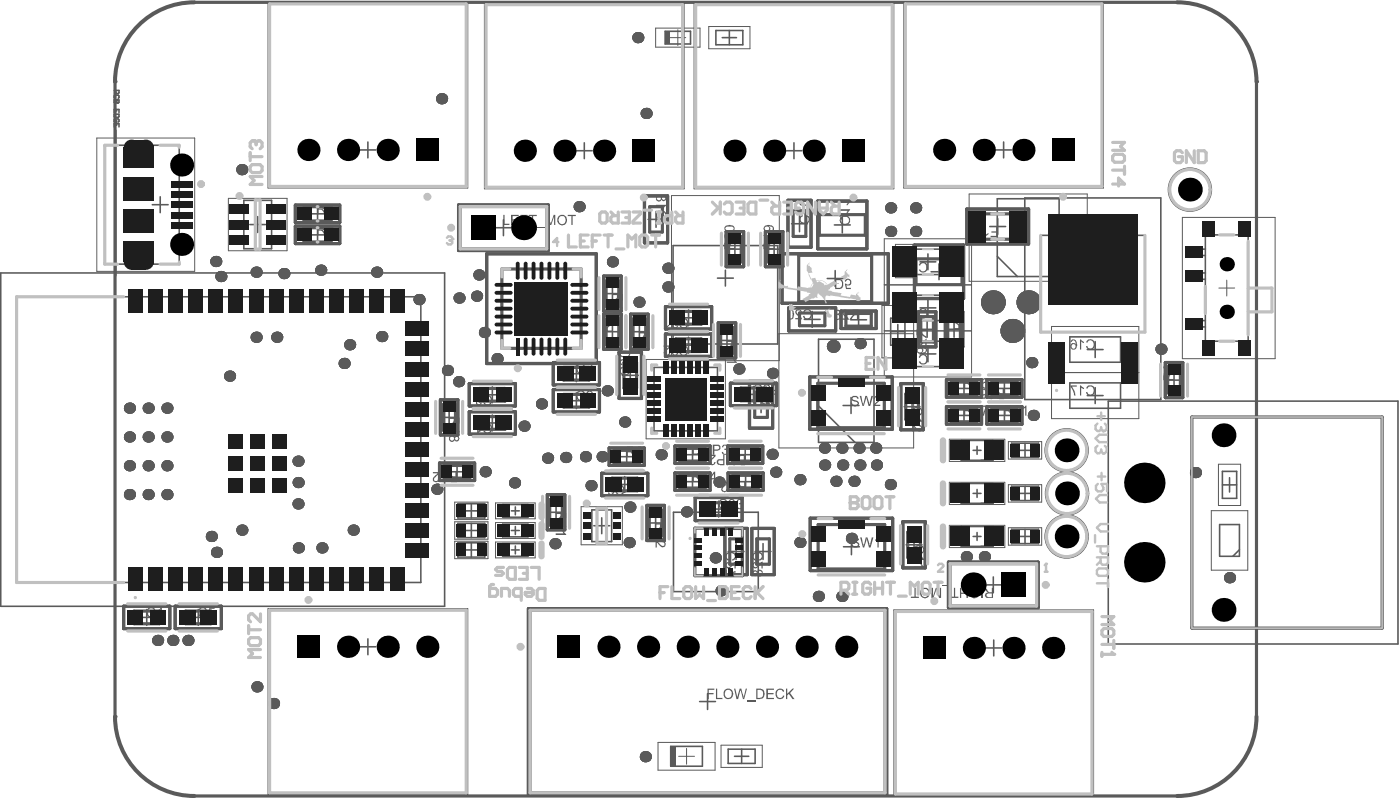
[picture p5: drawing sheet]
<svg xmlns="http://www.w3.org/2000/svg" width="294mm" height="168mm" viewBox="0 0 294 168" stroke-linecap="round" stroke-linejoin="round" font-family="sans-serif">
<g fill="none" stroke="#5a5a5a" stroke-width=".33">
<path d="M136 46h3.4M137.7 44.3v3.4M166.2 46.9h3.3M167.8 45.3v3.3M173.6 58.4h3.4M175.1 47.2h3.4M175.3 56.7v3.4M176.8 45.5v3.3M195.4 57h3.4M197.1 55.3v3.4M168.8 67h3.3M170.5 65.3v3.3"/>
<path d="M178.6 67.1h3.3M180.2 65.4v3.3M192.9 69.1h3.4M194.6 67.4v3.3M198.6 69.1h3.3M200.3 67.4v3.3M224.6 70.6h10.6v5.4h-10.6zM228.2 73.3h3.3M229.9 71.6v3.4M158.1 84.9h3.3M159.7 83.2v3.3M224.6 80.3h10.6v5.3h-10.6z"/>
<path d="M228.2 83h3.3M229.9 81.3v3.3M152.8 115.7h3.4M154.5 114v3.3M158.5 115.7h3.3M160.2 114v3.3"/>
</g>
<path d="M137.6 5.9h9.3v4h-9.3zM140.6 7.9h3.3M142.3 6.2v3.4M220.7 78.1h18.3M220.7 68.5h18.3v19.3h-18.3zM138.1 155.7h12v5.8h-12zM142.4 158.6h3.4M144.1 157v3.3" fill="none" stroke="#5a5a5a" stroke-width=".21"/>
<g fill="none" stroke="#5a5a5a" stroke-width=".67">
<path d="M135.3 41.1h4.8v9.8h-4.8zM136.4 43.3h2.6v5.4h-2.6zM164.2 53.2h22.3v10.4h-22.3zM165.4 42h4.8v9.9h-4.8zM166.5 44.3h2.6v5.3h-2.6zM167.7 53.6h15.3v9.7h-15.3zM171.6 42.2h10.4v10h-10.4zM172 45h9.6v4.3h-9.6zM191.9 51.4h10.4v11.2h-10.4zM192.3 54.3h9.6v5.4h-9.6zM157.3 80h4.9v9.8h-4.9zM165.6 64.6h9.8v4.8h-9.8z"/>
<path d="M167.8 65.7h5.3v2.6h-5.3zM176.5 65.2h7.4v3.7h-7.4zM177.6 65.7h5.3v2.7h-5.3zM192.8 65.4h3.6v7.4h-3.6zM193.3 66.4h2.6v5.3h-2.6zM198.4 65.4h3.7v7.3h-3.7zM198.9 66.4h2.7v5.3h-2.7zM158.4 82.2h2.7v5.3h-2.7zM152.2 110.8h4.7v9.7h-4.7zM153.2 113h2.6v5.3h-2.6zM157.8 110.8h4.7v9.7h-4.7zM158.8 113h2.7v5.3h-2.7z"/>
</g>
<g fill="#5a5a5a">
<path d="M152.5 116h.1a1.08 1.08 0 0 1 1.1-.3 1.08 1.08 0 0 1 .7 .8v.1a.76 .76 0 0 1-.7 1v-.3a.67 .67 0 0 0 .4-.9 .67 .67 0 0 0-.9-.4 .68 .68 0 0 0-.6 .4 .68 .68 0 0 0 .1 .8l.3 .1-.1 .2a.96 .96 0 0 1-.4-1.5z"/>
<path d="M152.4 118l.5-.1v.2a.43 .43 0 0 0-.3 .7 .43 .43 0 0 0 .7-.1l.8-.8 .3-.1v1.4h-.2v-1l-.4 .3a.9 .9 0 0 1-1.4 .5z"/>
<path d="M152.3 119.5h.3v1.1l.9-.6 .9-.2a.43 .43 0 0 1-.6 .4l-.9 .4-.3 .3h-.3z"/>
<path d="M158.1 116h.1a1.11 1.11 0 0 1 1.9 .5v.1a.74 .74 0 0 1-.6 .9l-.1 .1-.1-.3a.65 .65 0 0 0 .6-.8 .65 .65 0 0 0-.8-.5 .69 .69 0 0 0-.9 .4 .69 .69 0 0 0 .4 .9v.2a.96 .96 0 0 1-.5-1.5z"/>
<path d="M158.1 118l.5-.1v.2a.43 .43 0 0 0-.4 .7 .43 .43 0 0 0 .8-.1l.8-.8 .3-.1v1.4h-.3v-1l-.3 .3a.88 .88 0 0 1-1.4 .5z"/>
<path d="M177.5 58.6a.73 .73 0 0 1 1.2 .4 .73 .73 0 0 1-.9 .9l-.1-.1 .1 .6h.8v.2h-1l-.3-1.1 .3-.1a.47 .47 0 0 0 .7 .2 .47 .47 0 0 0 .1-.7 .47 .47 0 0 0-.7-.1l-.1 .3-.3-.1z"/>
<path d="M176.3 43.9h2.1v.2l-.5 .6h-.2l.1-.3 .2-.2h-1.7z"/>
<path d="M176.3 42.3h2.1v.1l-.5 .6h-.2l.3-.5h-1.7z"/>
<path d="M192.6 71.3l.4-.1 .1 .2a.41 .41 0 0 0-.4 .7 .41 .41 0 0 0 .7-.1l.7-.7 .4-.2v1.4h-.3v-1.1l-.3 .5a.86 .86 0 0 1-1.4 .3l-.1-.6z"/>
<path d="M197.4 55.5l1.8-.1v.2h-1.2a.57 .57 0 0 0-.7 .6 .57 .57 0 0 0 .7 .5h1.2v.4h-1.2a.93 .93 0 0 1-.9-.6 .93 .93 0 0 1 .3-1z"/>
<path d="M200.2 65.7h.3v1l.4-.3a.79 .79 0 0 1 .6-.6 .79 .79 0 0 1 .9 .3l-.1 .7-.4 .3h-.1v-.3a.43 .43 0 0 0 .3-.7 .43 .43 0 0 0-.8 .1l-.6 .8-.5 .1z"/>
<path d="M200.2 64.9l1.2-.4 .7-.5h.3v1.4h-.3v-1.1l-1.3 .7-.6 .1z"/>
<path d="M168.1 45.2l.4-.1v.3a.67 .67 0 0 0-.4 .9 .67 .67 0 0 0 .9 .4 .66 .66 0 0 0 .7-.5 .66 .66 0 0 0-.4-.8l.1-.3a.92 .92 0 0 1 .6 1.1 .92 .92 0 0 1-1 .7h-.3a.95 .95 0 0 1-.9-.6 .95 .95 0 0 1 .3-1.1z"/>
<path d="M167.8 43.9h2.2v.2l-.4 .1-.1 .4h-.4l.4-.5h-1.7z"/>
<path d="M138.1 44.2l.3-.1v.4a.7 .7 0 0 0-.4 .9 .7 .7 0 0 0 1 .3 .65 .65 0 0 0 .6-.5 .65 .65 0 0 0-.4-.7v-.3a.95 .95 0 0 1 .7 1.1 .95 .95 0 0 1-1 .8 1.03 1.03 0 0 1-1.1-.6 1.03 1.03 0 0 1 .3-1.3z"/>
<path d="M137.7 43h2.1v.1l-.5 .6h-.3l.4-.5h-1.7z"/>
<path d="M177 65a.69 .69 0 0 1 1.1 .5l-.3 .1a.39 .39 0 0 0-.4-.4 .39 .39 0 0 0-.3 .5l1 1 .1 .4h-1.5v-.3h1.1l-.4-.4a1.08 1.08 0 0 1-.6-1.2z"/>
<path d="M160 83.2l.4-.2 .1 .3a.71 .71 0 0 0-.5 .9 .71 .71 0 0 0 .9 .4 .67 .67 0 0 0 .7-.5 .67 .67 0 0 0-.3-.7v-.4l.1 .1a.98 .98 0 0 1 .4 1.3 .98 .98 0 0 1-1.3 .5h-.1a1.04 1.04 0 0 1-.4-1.7z"/>
<path d="M159.8 81.4h.2v1l.4-.3a.79 .79 0 0 1 .6-.7 .79 .79 0 0 1 .9 .4 .78 .78 0 0 1-.6 1v-.3a.43 .43 0 0 0 .3-.7 .43 .43 0 0 0-.8 .1l-.6 .8-.4 .2z"/>
<path d="M159.8 80.2h2.1v.1l-.5 .6h-.3l.3-.5h-1.6z"/>
<path d="M168.8 65h.1a.99 .99 0 0 1 1.2 0 .99 .99 0 0 1 .3 1.2v.1a.95 .95 0 0 1-.9 .8 .95 .95 0 0 1-1-.8h.4a.66 .66 0 0 0 .8 .5 .66 .66 0 0 0 .4-.8 .89 .89 0 0 0-.6-1l-.4 .1-.2 .4-.3-.1z"/>
<path d="M167.2 64.9a.79 .79 0 0 1 1.1 .5l-.3 .1a.42 .42 0 0 0-.6-.4 .42 .42 0 0 0 0 .8l.8 .6 .2 .5h-1.5v-.3h1l-.3-.4a.84 .84 0 0 1-.4-1.4z"/>
<path d="M158.1 120.2a.4 .4 0 0 1 .8 0 .4 .4 0 0 1-.8 0zM159.1 120.2a.43 .43 0 0 1 .8 0 .43 .43 0 0 1-.8 0zM158.1 119.7a.6 .6 0 0 0 0 .9 .6 .6 0 0 0 .8 0v-.1a.67 .67 0 0 0 1.1 .1 .67 .67 0 0 0-.3-1l-.4-.1-.4 .4v-.2l-.3-.1z"/>
<path d="M175.6 58.8h.5a.86 .86 0 0 1 .7 .6 .86 .86 0 0 1-.3 .9l-.9 .1zM175.3 58.5v2.1h.8a1.1 1.1 0 0 0 .8-1.7l-.5-.4z"/>
<path d="M176.8 45.6a.85 .85 0 0 1 1.1 .1 .85 .85 0 0 1 .1 1.1 .92 .92 0 0 1-1 .1 .92 .92 0 0 1-.5-.9l.1-.1 .1 .3 .2-.1-.2-.4zM176.1 45.2v.1a.45 .45 0 0 1 .1 .8 1.13 1.13 0 0 0 1 1.1 1.13 1.13 0 0 0 1.2-.8 1.14 1.14 0 0 0-.6-1.1 1.14 1.14 0 0 0-1.2 .1l-.1 .1-.2-.4z"/>
<path d="M192.6 69.4h.7v.6a.36 .36 0 0 1-.3 .5 .36 .36 0 0 1-.4-.4zM192.4 69.1v1a.6 .6 0 0 0 .5 .8 .6 .6 0 0 0 .7-.7v.2l.9 .6v-.4l-.5-.3-.4-.5v-.4h.9v-.3z"/>
<path d="M192.8 73.1a.46 .46 0 0 1 .7 .2 .46 .46 0 0 1-.4 .7 .46 .46 0 0 1-.5-.6zM192.5 73a.79 .79 0 0 0 0 .9 .79 .79 0 0 0 .8 .3h.1a1.12 1.12 0 0 0 1.2-.6l-.2-.6-.3-.1-.1 .2a.39 .39 0 0 1 .3 .5 .39 .39 0 0 1-.5 .3l-.2 .1a.72 .72 0 0 0 0-1.1 .72 .72 0 0 0-1.1 .1z"/>
<path d="M197.9 54.2h.9l-.9 .6zM197.1 53.9v.3h.5v.8h.3l1.3-.9v-.2h-1.3v-.3h-.3v.3z"/>
<path d="M201.6 67.7h.1a.3 .3 0 0 1 .4 .1 .3 .3 0 0 1 0 .3v.7h-.7v-.9zM200.2 67.2v.4l1 .6v.6h-1v.3h2.2v-1a.6 .6 0 0 0-.5-.7 .6 .6 0 0 0-.7 .6l-.4-.4z"/>
<path d="M169 42.1a.46 .46 0 0 1 .6 .1 .46 .46 0 0 1-.2 .7 .46 .46 0 0 1-.6-.4zM168 41.9a.67 .67 0 0 0-.2 .7 .67 .67 0 0 0 .5 .5v-.2a.4 .4 0 0 1-.2-.5 .4 .4 0 0 1 .4-.3l.3-.1a.69 .69 0 0 0 .1 1.1 .69 .69 0 0 0 1-.3 .69 .69 0 0 0-.5-.9l-.8-.1z"/>
<path d="M139 41.6a.34 .34 0 0 1 .6 0 .34 .34 0 0 1-.6 0zM137.9 41.3a.44 .44 0 0 1 .6-.1 .44 .44 0 0 1 .1 .6 .44 .44 0 0 1-.6 .1l-.1-.2zM137.9 41a.69 .69 0 0 0-.2 1 .69 .69 0 0 0 1 .1l.2-.2a.53 .53 0 0 0 .8 .2 .53 .53 0 0 0 0-.8l-.2-.3a.36 .36 0 0 0-.4 0 .36 .36 0 0 0-.2 .3 .72 .72 0 0 0-1-.3z"/>
<path d="M178.9 65.2h1v.7h-.6a.38 .38 0 0 1-.5-.2 .38 .38 0 0 1 .1-.5zM178.7 65a.63 .63 0 0 0-.2 .7 .63 .63 0 0 0 .6 .4l-.3 .2-.5 .8h.4l.7-1h.5v1h.3v-2.2z"/>
<path d="M175.4 65.5a.35 .35 0 0 1 .7 0 .35 .35 0 0 1-.7 0zM175.3 66.5a.5 .5 0 0 1 1 0 .5 .5 0 0 1-1 0zM175.4 65l-.3 .5 .4 .5a.61 .61 0 0 0-.4 .8 .61 .61 0 0 0 .9 .3 .56 .56 0 0 0 .5-.6 .56 .56 0 0 0-.4-.5 .58 .58 0 0 0 .2-.9 .58 .58 0 0 0-.9-.1z"/>
<path d="M165.8 65.1h.4l.1 .2a1.34 1.34 0 0 1-.1 1.4 .37 .37 0 0 1-.5 0 .37 .37 0 0 1-.1-.4l-.1-.5zM165.6 64.9l-.1 .2a1.46 1.46 0 0 0 .2 1.9 .68 .68 0 0 0 .9-.8l.1-.2a1.19 1.19 0 0 0-.5-1.1z"/>
</g>
<g fill="none" stroke="#5a5a5a" stroke-width=".33">
<path d="M151.6 7.9h3M153.1 6.4v3M75.6 31.4h3.3M77.2 29.8v3.3M121 31.6h3.3M122.6 29.9v3.4M165 31.6h3.3M166.7 29.9v3.4M209 31.4h3.3M210.7 29.8v3.3M248.1 39.8h3.3M249.8 38.1v3.3"/>
<path d="M.2 57.2h93.1v70h-93.1zM32 42.9h3.3M33.6 41.3v3.3M52.4 47.1h3.4M54.1 45.4v3.4M65 49.3h3.3M65 44.8h3.3M66.7 43.2v3.3M66.7 47.6v3.3M104 47.8h3.3M105.7 46.1v3.3M128.6 59.9v3.3"/>
<path d="M150.6 58.3h3.3M152.3 56.7v3.3M152.6 52.3h3.3M154.3 50.6v3.3M160.8 52.3h3.4M162.5 50.6v3.3M188.3 54.7h3M189.8 53.3v2.9M193.1 54.9h3.3M194.8 53.3v3.3M207.8 47.5h3.3M209.4 45.8v3.4"/>
<path d="M215.1 41.5h28.6v42.3h-28.6zM112 64.7h3.3M113.7 63.1v3.3M119.3 78.4h3.3M121 76.7v3.3M126.9 61.6h3.3M126.9 69.6h3.3M128.6 67.9v3.3M130.6 78.7h3.4M132.3 77.1v3.3M132.5 69.6h3.4M134.2 67.9v3.3"/>
<path d="M142.9 72.4h3.3M142.9 66.7h3.3M144.5 70.7v3.4M144.5 65v3.3M150.9 71.4h3.4M152.6 69.7v3.4M187 69.6h2.9M188.5 68.1v3M193.1 74.2h3.3M193.1 64.6h3.3M194.8 62.9v3.3M194.8 72.6v3.3"/>
<path d="M202.3 79.8v3.3M210.8 79.8v3.3M244.8 79.7h3.3M246.4 78.1v3.3M92.6 87.5h3.3M94.3 98.9h3.3M94.3 85.9v3.3M95.9 97.3v3.3M101.7 88.7h3.3M101.7 82.8h3.3M103.3 81.1v3.4M103.3 87v3.4"/>
<path d="M119.3 84h3.3M121 82.4v3.3M129.9 95.8h3.3M131.1 99.9v3.4M131.5 94.1v3.3M142.3 83.7h3.3M143.7 95.4h3.3M143.9 82v3.4M145.4 99.4v3.3M145.4 93.7v3.3M154.8 95.4h3.3M156.4 93.7v3.3"/>
<path d="M156.5 82.7h3.3M156.5 99.4v3.3M158.2 81v3.4M177 85h3.3M178.6 83.4v3.3M189.8 85.3h3.3M191.4 83.6v3.4M200.7 81.5h3.3M200.7 87.1h3.3M202.3 85.5v3.3M204.3 94.4h1.6M205.1 93.6v1.7"/>
<path d="M209.2 81.5h3.3M209.2 87.1h3.3M210.8 85.5v3.3M213.7 94.4h3M215.2 92.9v3M222.2 94.4h3.4M223.9 92.8v3.3M232.6 84.1h60.8v51h-60.8zM97.4 115.3h3M97.4 107.1h3M97.4 111.3h3M98.9 105.6v3"/>
<path d="M98.9 109.8v3M98.9 113.8v3M107.3 115.3h1.7M107.3 107.1h1.7M107.3 111.3h1.7M108.2 106.3v1.7M108.2 110.4v1.7M108.2 114.5v1.7M115.1 107.4h3.3M116.7 105.8v3.3M124.6 110.3h3.4M126.3 108.6v3.3"/>
<path d="M129.5 101.6h3.3M136 109.7h3.3M137.6 108v3.3M141.4 107.4h17.8v16.7h-17.8zM143.7 101h3.3M149.2 106.8h3.3M150.8 105.1v3.3M154.8 101h3.4M177.1 114.7h3.3M178.7 113v3.3M190.2 114.3h3.3M191.9 112.6v3.3"/>
<path d="M204.3 112.5h1.6M204.3 103.5h1.6M205.1 102.6v1.7M205.1 111.7v1.6M213.7 112.5h3M213.7 103.5h3M215.2 102v3M215.2 111v3M222.2 112.5h3.4M222.3 103.5h3.3M223.9 110.8v3.4M224 101.8v3.3"/>
<path d="M256.6 101.7h3M258.1 100.2v3M29.1 129.5h3.4M30.8 127.8v3.4M40 129.5h3.3M41.6 127.8v3.4M75.6 135.6h3.3M77.2 134v3.3M206.8 122.7h3.4M206.9 135.9h3.3M208.5 121v3.3M208.6 134.2v3.4"/>
<path d="M146.9 147.1h3.3M148.5 145.5v3.3M154.2 158.6h3M155.7 157.1v3"/>
</g>
<g fill="none" stroke="#5a5a5a" stroke-width=".21">
<path d="M101.7 .7h41.9v38.9h-41.9zM145.7 .7h41.9v38.9h-41.9zM148.8 5.6h8.6v4.6h-8.6zM20.3 28.9h20.6v28h-20.6zM56.3 39.4h41.9M56.3 39.4v-38.9h41.9v38.9M189.7 39.4v-38.9h41.9v38.9M189.7 39.4h41.9M47.9 41.6h12.4v11h-12.4zM140.9 41h22.7v34.6h-22.7zM188 51.3h3.6v6.9h-3.6zM203.4 40.7h24.8v18.3h-24.8z"/>
<path d="M135.6 75.4h16.7v16.6h-16.7zM191.8 70h-28.3v23.9h28.3v-29.8h-6.7v11h6.7M199.3 92.1h11.6v4.7h-11.6zM211.7 92.6h6.9v3.7h-6.9zM255.8 97.4h4.6v8.6h-4.6zM95.4 105.3h7v3.7h-7zM95.4 113.5h7v3.7h-7zM95.4 109.4h7v3.7h-7zM104 105.5h8.3v3.3h-8.3zM104 109.6h8.3v3.3h-8.3zM104 113.7h8.3v3.3h-8.3zM122 106.3h8.6v8h-8.6z"/>
<path d="M199.3 101.1h11.6v4.7h-11.6zM199.3 110.2h11.6v4.6h-11.6zM211.7 101.6h6.9v3.7h-6.9zM211.7 110.7h6.9v3.6h-6.9zM254.3 107.1h7.6v12.5h-7.6zM56.3 127.7h41.9v38.9h-41.9zM187.6 127.9h41.9v39h-41.9zM151.3 156.3h8.7v4.6h-8.7z"/>
<circle cx="249.8" cy="39.8" r="4.6"/>
<circle cx="223.9" cy="94.4" r="4.6"/>
<circle cx="223.9" cy="112.5" r="4.6"/>
<circle cx="224" cy="103.5" r="4.6"/>
</g>
<g fill="#5a5a5a">
<circle cx="243.7" cy="73.2" r="1.17"/>
<circle cx="216.6" cy="76.1" r="1.17"/>
<circle cx="44.4" cy="112.5" r="1.17"/>
<circle cx="135.5" cy="158.7" r="1.17"/>
<circle cx="92.7" cy="20.7" r="1.17"/>
<circle cx="62.6" cy="114.9" r="1.17"/>
<circle cx="67.6" cy="114.9" r="1.17"/>
<circle cx="45.4" cy="115.8" r="1.17"/>
<circle cx="151.3" cy="123.9" r="1.17"/>
<circle cx="192.2" cy="43.6" r="1.17"/>
<circle cx="187" cy="48.5" r="1.17"/>
<circle cx="187" cy="43.6" r="1.17"/>
<circle cx="192.2" cy="48.5" r="1.17"/>
<circle cx="162.2" cy="78.3" r="1.17"/>
<circle cx="140.2" cy="60.2" r="1.17"/>
<circle cx="145.8" cy="81.9" r="1.17"/>
<circle cx="142.1" cy="81.9" r="1.17"/>
<circle cx="142.1" cy="85.5" r="1.17"/>
<circle cx="145.8" cy="85.5" r="1.17"/>
<circle cx="179.3" cy="100.9" r="1.17"/>
<circle cx="175.5" cy="100.9" r="1.17"/>
<circle cx="162.8" cy="99" r="1.17"/>
<circle cx="167.9" cy="100.6" r="1.17"/>
<circle cx="167.9" cy="113.8" r="1.17"/>
<circle cx="258.1" cy="121.2" r="1.17"/>
<circle cx="202.8" cy="116.8" r="1.17"/>
<circle cx="206.6" cy="116.8" r="1.17"/>
<circle cx="171.8" cy="125.1" r="1.17"/>
<circle cx="176.7" cy="125.1" r="1.17"/>
<circle cx="150.9" cy="101.1" r="1.17"/>
<circle cx="144.1" cy="107.3" r="1.17"/>
<circle cx="133.9" cy="7.9" r="1.17"/>
<circle cx="140.2" cy="56.2" r="1.17"/>
<circle cx="121.6" cy="43.3" r="1.17"/>
<circle cx="127.5" cy="82" r="1.17"/>
<circle cx="104.3" cy="75.2" r="1.17"/>
<circle cx="93.9" cy="77.7" r="1.17"/>
<circle cx="108" cy="101.3" r="1.17"/>
<circle cx="62.6" cy="101.2" r="1.17"/>
<circle cx="124.1" cy="101.9" r="1.17"/>
<circle cx="62.6" cy="96.7" r="1.17"/>
<circle cx="62.6" cy="105.7" r="1.17"/>
<circle cx="57.4" cy="147.5" r="1.17"/>
<circle cx="31.1" cy="85.6" r="1.17"/>
<circle cx="35" cy="85.6" r="1.17"/>
<circle cx="27.2" cy="85.6" r="1.17"/>
<circle cx="31.1" cy="91.6" r="1.17"/>
<circle cx="35" cy="91.6" r="1.17"/>
<circle cx="27.2" cy="91.6" r="1.17"/>
<circle cx="35" cy="97.7" r="1.17"/>
<circle cx="35" cy="103.7" r="1.17"/>
<circle cx="53.9" cy="144.1" r="1.17"/>
<circle cx="31.1" cy="97.7" r="1.17"/>
<circle cx="27.2" cy="103.7" r="1.17"/>
<circle cx="27.2" cy="97.7" r="1.17"/>
<circle cx="31.1" cy="103.7" r="1.17"/>
<circle cx="50.8" cy="35.6" r="1.17"/>
<circle cx="58.1" cy="70.7" r="1.17"/>
<circle cx="59.6" cy="57.4" r="1.17"/>
<circle cx="100" cy="62.1" r="1.17"/>
<circle cx="45.3" cy="54.8" r="1.17"/>
<circle cx="91.7" cy="102.6" r="1.17"/>
<circle cx="72.2" cy="76.2" r="1.17"/>
<circle cx="79.1" cy="57.1" r="1.17"/>
<circle cx="155.1" cy="77.4" r="1.17"/>
<circle cx="131.1" cy="88.5" r="1.17"/>
<circle cx="73.4" cy="72.3" r="1.17"/>
<circle cx="96.4" cy="62.5" r="1.17"/>
<circle cx="46.4" cy="58" r="1.17"/>
<circle cx="186.9" cy="101.6" r="1.17"/>
<circle cx="50.8" cy="111.2" r="1.17"/>
<circle cx="74.1" cy="111.2" r="1.17"/>
<circle cx="116.5" cy="114" r="1.17"/>
<circle cx="178.7" cy="112.9" r="1.17"/>
<circle cx="88" cy="62.8" r="1.17"/>
<circle cx="132.2" cy="106.3" r="1.17"/>
<circle cx="67.3" cy="56.7" r="1.17"/>
<circle cx="176.7" cy="94" r="1.17"/>
<circle cx="183.8" cy="94" r="1.17"/>
<circle cx="180.3" cy="94" r="1.17"/>
<circle cx="173.1" cy="94" r="1.17"/>
<circle cx="176.9" cy="97.5" r="1.17"/>
<circle cx="173.1" cy="97.5" r="1.17"/>
<circle cx="184" cy="97.5" r="1.17"/>
<circle cx="180.5" cy="97.5" r="1.17"/>
<circle cx="162.1" cy="95.3" r="1.17"/>
<circle cx="96.3" cy="80" r="1.17"/>
<circle cx="138.8" cy="95.4" r="1.17"/>
<circle cx="126.4" cy="95.8" r="1.17"/>
<circle cx="150.1" cy="117" r="1.17"/>
<circle cx="101.8" cy="98.9" r="1.17"/>
<circle cx="36.3" cy="134.3" r="1.17"/>
<circle cx="39.5" cy="134.3" r="1.17"/>
<circle cx="33.1" cy="134.3" r="1.17"/>
<circle cx="80.1" cy="70.6" r="1.17"/>
<circle cx="53.8" cy="70.7" r="1.17"/>
<circle cx="53.8" cy="57.1" r="1.17"/>
<circle cx="216.9" cy="87.1" r="1.17"/>
<circle cx="48.2" cy="78.9" r="1.17"/>
<circle cx="114.9" cy="96.1" r="1.17"/>
<circle cx="132.1" cy="113.8" r="1.17"/>
<circle cx="101.7" cy="69.7" r="1.17"/>
<circle cx="122.9" cy="95.8" r="1.17"/>
<circle cx="118.7" cy="95.9" r="1.17"/>
<circle cx="100.5" cy="57.7" r="1.17"/>
<circle cx="110" cy="89.4" r="1.17"/>
<circle cx="250.9" cy="99.1" r="1.17"/>
<circle cx="128.6" cy="54.9" r="1.17"/>
<circle cx="134.1" cy="63.4" r="1.17"/>
<circle cx="135.6" cy="23.8" r="1.17"/>
<circle cx="180.5" cy="72.1" r="1.17"/>
<circle cx="113.7" cy="84.7" r="1.17"/>
<circle cx="174.9" cy="72.6" r="1.33"/>
<circle cx="212.5" cy="69.4" r="2.5"/>
<circle cx="215.9" cy="63.4" r="2.5"/>
<circle cx="208.4" cy="63.4" r="2.5"/>
</g>
<g fill="none" stroke="#5a5a5a" stroke-width=".33">
<path d="M56.6 .8h41.3v38.3h-41.3zM102 1h41.3v38.3h-41.3zM146 1h41.3v38.3h-41.3zM150.3 6.4h5.6v3h-5.6zM190 .8h41.3v38.3h-41.3zM37.6 30.4v25h-15.6v-24.9h15.6M51.2 42h5.8v10.2h-5.8zM141.3 51.5h21.9v20.6h-21.9zM188.3 51.9h3v5.7h-3zM209.3 53.8l4.3 4.2M209.3 41.7h13v16.3h-13zM218.4 49.4h21.9v20.3h-21.9z"/>
<path d="M3.5 62.2h84.8v60h-84.8zM137.3 77.1h13.3v13.3h-13.3zM171.8 71.1h11.7v21.7h-11.7zM187 66.7h2.9v5.7h-2.9zM171.8 85.1l7.7 7.7M201.8 92.4h6.6v4.1h-6.6zM212.3 92.9h5.7v3h-5.7zM256.6 98.9h3v5.6h-3zM96.1 113.8h5.7v3h-5.7zM96.1 105.6h5.7v3h-5.7zM96.1 109.8h5.7v3h-5.7zM105.5 114h5.3v2.7h-5.3z"/>
<path d="M105.5 105.8h5.3v2.7h-5.3zM105.5 109.9h5.3v2.7h-5.3zM124.2 106.9h4.2v6.7h-4.2zM201.8 101.4h6.6v4.2h-6.6zM201.8 110.4h6.6v4.2h-6.6zM212.3 102h5.7v3h-5.7zM212.3 111h5.7v3h-5.7zM256 110h4.2v6.7h-4.2zM260.2 115.3l-1.4 1.4M56.6 128h41.3v38.3h-41.3zM188 128.2h41.2v38.3h-41.2zM152.8 157.1h5.7v3h-5.7z"/>
<circle cx="249.8" cy="39.8" r="4.2"/>
<circle cx="223.9" cy="94.4" r="4.2"/>
<circle cx="223.9" cy="112.5" r="4.2"/>
<circle cx="224" cy="103.5" r="4.2"/>
</g>
<path d="M250.2 87.5h39.9v44.2h-39.9zM145.9 110.8h9.9v9.9h-9.9z" fill="none" stroke="#5a5a5a" stroke-width=".67"/>
<g fill="#5a5a5a">
<path d="M228.3 80.9h.1a1.09 1.09 0 0 1 1.5 .8 1.09 1.09 0 0 1-1.1 1.3l-.8-.4v-.3l.2-.1a.69 .69 0 0 0 .8 .6 .69 .69 0 0 0 .6-.9 .71 .71 0 0 0-.4-.8 .71 .71 0 0 0-.9 .2v.2l-.3-.1z"/>
<path d="M226.7 80.8l.8 .5v.3l-.6-.3v1.6h-.2z"/>
<path d="M224.7 80.8h1.3v.3h-1l.6 1 .2 .8h-.4v-.5l-.2-.6-.5-.7z"/>
<path d="M228.4 71.2a1.13 1.13 0 0 1 1.4 .9 1.13 1.13 0 0 1-1 1.3l-.1-.1a.72 .72 0 0 1-.7-.7l.2-.1a.71 .71 0 0 0 .9 .5 .71 .71 0 0 0 .5-.9 .67 .67 0 0 0-.5-.7 .67 .67 0 0 0-.8 .4h-.3z"/>
<path d="M226.7 71.2h.2l.1 .2 .5 .3v.3l-.6-.4v1.7h-.2z"/>
<path d="M193.1 74.4a1.04 1.04 0 0 1 1.6 .7 1.01 1.01 0 0 1-.5 1.2 1.01 1.01 0 0 1-1.3-.5h.2a.7 .7 0 0 0 1 .3 .7 .7 0 0 0 .3-.9 .64 .64 0 0 0-.6-.7 .64 .64 0 0 0-.7 .6l-.2-.1z"/>
<path d="M191.6 74.3h.3v1.6l.5-.2v.2l-.6 .5h-.2z"/>
<path d="M189.8 74.4a.75 .75 0 0 1 1.1 .4l-.2 .1a.43 .43 0 0 0-.5-.4 .43 .43 0 0 0-.4 .6 .43 .43 0 0 0 .6 .2v.2a.39 .39 0 0 0-.5 .3 .39 .39 0 0 0 .4 .5l.3-.2 .1-.3 .2 .1a.61 .61 0 0 1-.8 .5 .61 .61 0 0 1-.3-.9h.1a.7 .7 0 0 1-.1-1.1z"/>
<path d="M193.2 55a1.08 1.08 0 0 1 1.2 .3 1.08 1.08 0 0 1 .3 1.2 .94 .94 0 0 1-.9 .7 .94 .94 0 0 1-.9-.6l.2-.1a.72 .72 0 0 0 1 .3 .72 .72 0 0 0 .3-1 .64 .64 0 0 0-.6-.6 .64 .64 0 0 0-.7 .5l-.2-.1v-.1z"/>
<path d="M191.6 55h.3v1.6l.5-.3v.3l-.6 .6h-.2z"/>
<path d="M189.8 55.1a.68 .68 0 0 1 .7-.2 .68 .68 0 0 1 .4 .7h-.2a.48 .48 0 0 0-.6-.4 .48 .48 0 0 0-.3 .6 .48 .48 0 0 0 .5 .3l.6-.1-.2 1.1h-1v-.3h.8l.1-.5a.69 .69 0 0 1-.9-.1 .69 .69 0 0 1 0-.9z"/>
<path d="M193.1 64.8a1.04 1.04 0 0 1 1.2 0 1.04 1.04 0 0 1 .4 1.1 .96 .96 0 0 1-.7 .9 .96 .96 0 0 1-1.1-.6l.2-.1a.7 .7 0 0 0 1 .4 .7 .7 0 0 0 .3-1 .64 .64 0 0 0-.5-.7 .64 .64 0 0 0-.8 .6h-.2z"/>
<path d="M191.6 64.7h.3v1.6l.5-.3v.3l-.6 .5h-.2z"/>
<path d="M224.9 71.3l-.2 .4h.2a.47 .47 0 0 1 .7-.2 .47 .47 0 0 1 .2 .6v.1a.68 .68 0 0 0-1 0 .68 .68 0 0 0 .1 1 .68 .68 0 0 0 1-.2 1.85 1.85 0 0 0-.2-1.7zM224.8 72.6a.5 .5 0 0 1 1 0 .5 .5 0 0 1-1 0z"/>
<path d="M190.1 65.4v1l.7-1zM189.8 64.7h.3v.5h.9l-.9 1.6h-.3v-1.4h-.2v-.2h.2z"/>
<circle cx="243.7" cy="73.2" r="1.17"/>
<circle cx="216.6" cy="76.1" r="1.17"/>
<circle cx="44.4" cy="112.5" r="1.17"/>
<circle cx="135.5" cy="158.7" r="1.17"/>
<circle cx="92.7" cy="20.7" r="1.17"/>
<circle cx="62.6" cy="114.9" r="1.17"/>
<circle cx="67.6" cy="114.9" r="1.17"/>
<circle cx="45.4" cy="115.8" r="1.17"/>
<circle cx="151.3" cy="123.9" r="1.17"/>
<circle cx="192.2" cy="43.6" r="1.17"/>
<circle cx="187" cy="48.5" r="1.17"/>
<circle cx="187" cy="43.6" r="1.17"/>
<circle cx="192.2" cy="48.5" r="1.17"/>
<circle cx="162.2" cy="78.3" r="1.17"/>
<circle cx="140.2" cy="60.2" r="1.17"/>
<circle cx="145.8" cy="81.9" r="1.17"/>
<circle cx="142.1" cy="81.9" r="1.17"/>
<circle cx="142.1" cy="85.5" r="1.17"/>
<circle cx="145.8" cy="85.5" r="1.17"/>
<circle cx="179.3" cy="100.9" r="1.17"/>
<circle cx="175.5" cy="100.9" r="1.17"/>
<circle cx="162.8" cy="99" r="1.17"/>
<circle cx="167.9" cy="100.6" r="1.17"/>
<circle cx="167.9" cy="113.8" r="1.17"/>
<circle cx="258.1" cy="121.2" r="1.17"/>
<circle cx="202.8" cy="116.8" r="1.17"/>
<circle cx="206.6" cy="116.8" r="1.17"/>
<circle cx="171.8" cy="125.1" r="1.17"/>
<circle cx="176.7" cy="125.1" r="1.17"/>
<circle cx="150.9" cy="101.1" r="1.17"/>
<circle cx="144.1" cy="107.3" r="1.17"/>
<circle cx="133.9" cy="7.9" r="1.17"/>
<circle cx="140.2" cy="56.2" r="1.17"/>
<circle cx="121.6" cy="43.3" r="1.17"/>
<circle cx="127.5" cy="82" r="1.17"/>
<circle cx="104.3" cy="75.2" r="1.17"/>
<circle cx="93.9" cy="77.7" r="1.17"/>
<circle cx="108" cy="101.3" r="1.17"/>
<circle cx="62.6" cy="101.2" r="1.17"/>
<circle cx="124.1" cy="101.9" r="1.17"/>
<circle cx="62.6" cy="96.7" r="1.17"/>
<circle cx="62.6" cy="105.7" r="1.17"/>
<circle cx="57.4" cy="147.5" r="1.17"/>
<circle cx="31.1" cy="85.6" r="1.17"/>
<circle cx="35" cy="85.6" r="1.17"/>
<circle cx="27.2" cy="85.6" r="1.17"/>
<circle cx="31.1" cy="91.6" r="1.17"/>
<circle cx="35" cy="91.6" r="1.17"/>
<circle cx="27.2" cy="91.6" r="1.17"/>
<circle cx="35" cy="97.7" r="1.17"/>
<circle cx="35" cy="103.7" r="1.17"/>
<circle cx="53.9" cy="144.1" r="1.17"/>
<circle cx="31.1" cy="97.7" r="1.17"/>
<circle cx="27.2" cy="103.7" r="1.17"/>
<circle cx="27.2" cy="97.7" r="1.17"/>
<circle cx="31.1" cy="103.7" r="1.17"/>
<circle cx="50.8" cy="35.6" r="1.17"/>
<circle cx="58.1" cy="70.7" r="1.17"/>
<circle cx="59.6" cy="57.4" r="1.17"/>
<circle cx="100" cy="62.1" r="1.17"/>
<circle cx="45.3" cy="54.8" r="1.17"/>
<circle cx="91.7" cy="102.6" r="1.17"/>
<circle cx="72.2" cy="76.2" r="1.17"/>
<circle cx="79.1" cy="57.1" r="1.17"/>
<circle cx="155.1" cy="77.4" r="1.17"/>
<circle cx="131.1" cy="88.5" r="1.17"/>
<circle cx="73.4" cy="72.3" r="1.17"/>
<circle cx="96.4" cy="62.5" r="1.17"/>
<circle cx="46.4" cy="58" r="1.17"/>
<circle cx="186.9" cy="101.6" r="1.17"/>
<circle cx="50.8" cy="111.2" r="1.17"/>
<circle cx="74.1" cy="111.2" r="1.17"/>
<circle cx="116.5" cy="114" r="1.17"/>
<circle cx="178.7" cy="112.9" r="1.17"/>
<circle cx="88" cy="62.8" r="1.17"/>
<circle cx="132.2" cy="106.3" r="1.17"/>
<circle cx="67.3" cy="56.7" r="1.17"/>
<circle cx="176.7" cy="94" r="1.17"/>
<circle cx="183.8" cy="94" r="1.17"/>
<circle cx="180.3" cy="94" r="1.17"/>
<circle cx="173.1" cy="94" r="1.17"/>
<circle cx="176.9" cy="97.5" r="1.17"/>
<circle cx="173.1" cy="97.5" r="1.17"/>
<circle cx="184" cy="97.5" r="1.17"/>
<circle cx="180.5" cy="97.5" r="1.17"/>
<circle cx="162.1" cy="95.3" r="1.17"/>
<circle cx="96.3" cy="80" r="1.17"/>
<circle cx="138.8" cy="95.4" r="1.17"/>
<circle cx="126.4" cy="95.8" r="1.17"/>
<circle cx="150.1" cy="117" r="1.17"/>
<circle cx="101.8" cy="98.9" r="1.17"/>
<circle cx="36.3" cy="134.3" r="1.17"/>
<circle cx="39.5" cy="134.3" r="1.17"/>
<circle cx="33.1" cy="134.3" r="1.17"/>
<circle cx="80.1" cy="70.6" r="1.17"/>
<circle cx="53.8" cy="70.7" r="1.17"/>
<circle cx="53.8" cy="57.1" r="1.17"/>
<circle cx="216.9" cy="87.1" r="1.17"/>
<circle cx="48.2" cy="78.9" r="1.17"/>
<circle cx="114.9" cy="96.1" r="1.17"/>
<circle cx="132.1" cy="113.8" r="1.17"/>
<circle cx="101.7" cy="69.7" r="1.17"/>
<circle cx="122.9" cy="95.8" r="1.17"/>
<circle cx="118.7" cy="95.9" r="1.17"/>
<circle cx="100.5" cy="57.7" r="1.17"/>
<circle cx="110" cy="89.4" r="1.17"/>
<circle cx="250.9" cy="99.1" r="1.17"/>
<circle cx="128.6" cy="54.9" r="1.17"/>
<circle cx="134.1" cy="63.4" r="1.17"/>
<circle cx="135.6" cy="23.8" r="1.17"/>
<circle cx="180.5" cy="72.1" r="1.17"/>
<circle cx="113.7" cy="84.7" r="1.17"/>
<circle cx="174.9" cy="72.6" r="1.33"/>
<circle cx="212.5" cy="69.4" r="2.5"/>
<circle cx="215.9" cy="63.4" r="2.5"/>
<circle cx="208.4" cy="63.4" r="2.5"/>
</g>
<path d="M24.1 17.1v133.2M40.8 .5h206.3" fill="none" stroke="#5a5a5a" stroke-width=".67"/>
<g fill="#5a5a5a">
<circle cx="24.1" cy="17.1" r=".33"/>
<circle cx="24.1" cy="150.3" r=".33"/>
</g>
<path d="M263.7 17.1v133.2M40.8 166.9h206.3" fill="none" stroke="#5a5a5a" stroke-width=".67"/>
<circle cx="263.7" cy="17.1" r=".33" fill="#5a5a5a"/>
<path d="M40.8 .5a16.6 16.6 0 0 0-16.7 16.6M247.1 .5a16.6 16.6 0 0 1 16.6 16.6M24.1 150.3a16.6 16.6 0 0 0 16.7 16.6M263.7 150.3a16.6 16.6 0 0 1-16.6 16.6" fill="none" stroke="#5a5a5a" stroke-width=".85"/>
<path d="M139.6 6.6h5.3v2.6h-5.3zM140.8 156.5h6.6v4.2h-6.6z" fill="none" stroke="#5a5a5a" stroke-width=".33"/>
<g fill="#5a5a5a">
<path d="M139.6 6.6h1v2.6h-1z" fill-rule="evenodd"/>
<path d="M140.8 156.5h1v4.2h-1z" fill-rule="evenodd"/>
</g>
<g fill="none" stroke="#5a5a5a" stroke-width=".67">
<path d="M62 47.4h9.3v3.7h-9.3zM62 43h9.3v3.7h-9.3zM96.3 43h18.8v9.5h-18.8zM102.2 53.2h23v23h-23zM126.7 57.9h3.7v7.4h-3.7zM152.4 48.6h3.7v7.3h-3.7zM160.7 48.6h3.6v7.3h-3.6zM202.9 43.8h13v7.4h-13zM116.1 76h9.7v4.7h-9.7zM126.7 65.9h3.7v7.4h-3.7zM129.9 73.9h4.7v9.7h-4.7zM132.4 65.9h3.6v7.4h-3.6z"/>
<path d="M139.7 70h9.7v4.7h-9.7zM139.7 64.3h9.7v4.7h-9.7zM150.8 67.7h3.6v7.4h-3.6zM170 79.1h17.3v10.9h-17.3zM198.7 79.6h7.3v3.7h-7.3zM207.1 79.6h7.4v3.7h-7.4zM244.6 76h3.7v7.4h-3.7zM92.3 97.1h7.3v3.7h-7.3zM92.4 83.9h3.7v7.3h-3.7zM98.5 80.4h9.7v4.7h-9.7zM98.5 86.4h9.7v4.7h-9.7zM116.1 81.7h9.7v4.7h-9.7z"/>
<path d="M126.3 99.3h9.7v4.7h-9.7zM127.9 93.9h7.3v3.7h-7.3zM141.7 99.2h7.3v3.7h-7.3zM141.7 93.5h7.3v3.7h-7.3zM152.7 93.5h7.4v3.7h-7.4zM152.8 99.2h7.4v3.7h-7.4zM153.3 80.4h9.7v4.7h-9.7zM189.1 80.4h4.7v9.7h-4.7zM198.7 85.3h7.3v3.7h-7.3zM207.1 85.3h7.4v3.7h-7.4zM114.9 103.8h3.6v7.3h-3.6zM135.8 106h3.6v7.4h-3.6z"/>
<path d="M145.9 104.3h9.9v4.9h-9.9zM170.1 108.7h17.3v11h-17.3zM189.5 109.4h4.7v9.7h-4.7zM199.1 117.9h18.8v9.5h-18.8zM26 127.1h9.6v4.7h-9.6zM36.8 127.1h9.7v4.7h-9.7zM110.9 127.7h75.2v38.9h-75.2z"/>
</g>
<path d="M189.4 52.3h10.7v5.3h-10.7zM189.4 71.6h10.7v5.3h-10.7zM189.4 61.9h10.7v5.3h-10.7z" fill="none" stroke="#5a5a5a" stroke-width=".33"/>
<g fill="#5a5a5a">
<path d="M31.1 127.5a.92 .92 0 0 1 1.5 .4l-.3 .1a.64 .64 0 0 0-.6-.4 .64 .64 0 0 0-.6 .3 .89 .89 0 0 0 0 1 .89 .89 0 0 0 .9 .4l.4-.5h.2a.96 .96 0 0 1-1.2 .7 .96 .96 0 0 1-.6-1.2z"/>
<path d="M137.6 111.7l.8 .5a.88 .88 0 0 0 1 .6l.1-.6-.5-.2 .1-.2a.66 .66 0 0 1 .5 1 .66 .66 0 0 1-1.1 .1l-.6-.8v1h-.3z"/>
<path d="M137.6 113.4l.3 .1 .4 .3a1.08 1.08 0 0 0 1.2 .6v-.5l-.5-.2 .1-.3a.67 .67 0 0 1 .6 .8 .67 .67 0 0 1-.9 .5l-.9-1v1.1h-.3z"/>
<path d="M191.8 85.5h.1a1.09 1.09 0 0 1 1.3 0 1.09 1.09 0 0 1 .3 1.3l-.4 .4-.2-.3a.68 .68 0 0 0 .4-.9 .68 .68 0 0 0-.9-.3 .64 .64 0 0 0-.8 .5 .64 .64 0 0 0 .6 .7l-.1 .4a.98 .98 0 0 1-.3-1.7z"/>
<path d="M191.4 88.2h1.7l-.3-.4 .3-.1 .5 .7h-2.2z"/>
<path d="M191.4 89.1h.3l.4 .4a.98 .98 0 0 0 1.1 .6 .45 .45 0 0 0-.2-.7v-.3a.68 .68 0 0 1 .5 1.1 .68 .68 0 0 1-1.2-.1l-.6-.6v1h-.3z"/>
<path d="M92.9 99h.2v1.6l.6-.2v.2l-.6 .5h-.2z"/>
<path d="M90.9 99h1.3l-.1 .4-.3 .3a.91 .91 0 0 0-.6 1.1l.3 .1a.34 .34 0 0 0 .5-.4h.2a.68 .68 0 0 1-.9 .6 .68 .68 0 0 1-.3-1.1l.9-.7h-1z"/>
<path d="M94.2 90.3h1.7l-.3-.5h.3l.5 .8h-2.2z"/>
<path d="M152.3 49a.95 .95 0 0 1 1.3 .6l.3 .4v-1.1h.3v1.4l-.4-.1-.5-.5a.61 .61 0 0 0-.4-.5 .61 .61 0 0 0-.7 .3l.1 .3 .4 .2v.2a.71 .71 0 0 1-.6-.5 .71 .71 0 0 1 .2-.7z"/>
<path d="M160.3 49.3h2.2v.2h-1.7l.3 .6h-.3z"/>
<path d="M158.6 80.7h.1a.92 .92 0 0 1 1.3 .5l-.3 .1a.67 .67 0 0 0-.9-.4 .67 .67 0 0 0-.4 .8 .7 .7 0 0 0 .4 .7 .7 .7 0 0 0 .9-.2l.1-.3 .2 .1a.99 .99 0 0 1-1.3 .7 .99 .99 0 0 1-.6-1.4l.1-.3z"/>
<path d="M160.5 80.7a.71 .71 0 0 1 1 .3 .71 .71 0 0 1-.4 .9l-.5 .5h1v.3h-1.4l.3-.6a1.08 1.08 0 0 0 .8-1.2l-.6-.1-.2 .5-.2-.1z"/>
<path d="M179 83a.81 .81 0 0 1 1.2 .6h-.2a.53 .53 0 0 0-.6-.3 .53 .53 0 0 0-.5 .4l.3 .2a1.09 1.09 0 0 1 1.1 .7 .86 .86 0 0 1-.9 .6 .86 .86 0 0 1-.8-.7h.3a.61 .61 0 0 0 .5 .5 .61 .61 0 0 0 .6-.4l-.1-.3h-.3a1.02 1.02 0 0 1-.9-.8z"/>
<path d="M180.5 83h.3l.4 1.9 .4-1.9h.4l.5 1.9 .4-1.9h.3l-.5 2.1h-.4l-.5-1.8-.5 1.8h-.2z"/>
<path d="M183.7 83.1a.7 .7 0 0 1 1 .3 .7 .7 0 0 1-.4 1l-.6 .5h1.1v.2h-1.5l.4-.5a1.21 1.21 0 0 0 .7-1.1l-.1-.2h-.5l-.1 .4-.3-.1v-.2z"/>
<path d="M41.8 127.6a.96 .96 0 0 1 1.6 .3l-.3 .1a.64 .64 0 0 0-.6-.4 .64 .64 0 0 0-.6 .3 .89 .89 0 0 0 0 1 .89 .89 0 0 0 .9 .4l.4-.5h.2a.98 .98 0 0 1-1.2 .6 .98 .98 0 0 1-.6-1.2z"/>
<path d="M44 127.4h1.1v.3h-1l-.1 .5a.72 .72 0 0 1 1.1 .3 .72 .72 0 0 1-.5 1 .72 .72 0 0 1-.9-.6h.3a.47 .47 0 0 0 .7 .3 .47 .47 0 0 0 0-.8l-.3-.1-.6 .2z"/>
<path d="M105.7 45.1h.2v1.8h1v.3h-1.2z"/>
<path d="M107.3 45.1h1.6v.2h-1.3v.7h1.2v.2h-1.2v.7h1.3v.3h-1.6z"/>
<path d="M109.3 45.1h1.4v.2h-1.2v.7h1.1v.2h-1.1v1h-.2z"/>
<path d="M111 45.1h1.7v.2h-.8v1.9h-.2v-1.9h-.7z"/>
<path d="M112.7 47.6h1.7v.2h-1.7z"/>
<path d="M114.5 45.1h.5l.6 1.8 .6-1.8h.4v2.1h-.3v-1.8l-.6 1.8h-.2l-.6-1.8v1.8h-.4z"/>
<path d="M119.2 45.1h1.7v.2h-.7v1.9h-.3v-1.9h-.7z"/>
<path d="M111.5 63.1h1.3a.85 .85 0 0 1 .8 .8 .85 .85 0 0 1-.8 .9h-1.3v-.3h1.2a.56 .56 0 0 0 .6-.5 .56 .56 0 0 0-.6-.6h-1.2z"/>
<path d="M111.5 61.7h2.1v.3h-1.7l.3 .5-.2 .1-.5-.6z"/>
<path d="M128.6 64.4h1.7l-.4-.5 .3-.1 .2 .5 .3 .1v.3h-2.1z"/>
<path d="M33.7 127.8l-.7 1h.7zM33.8 127.3h.2v1.5h.2v.1h-.2v.6h-.3v-.6h-.9z"/>
<path d="M138.8 110v.6a.36 .36 0 0 0 .3 .5 .36 .36 0 0 0 .4-.4v-.7zM137.6 109.8h2.1v.9a.6 .6 0 0 1-.5 .7 .6 .6 0 0 1-.7-.5l-.9 .7v-.3l.9-.8v-.5h-.9z"/>
<path d="M94.7 100.2l-.2 .2 .1 .4 1 .1v-.7zM94 99h.4l.4 .8 .3 .1h.5v-.9h.3v2.1h-1a.61 .61 0 0 1-.7-.5 .61 .61 0 0 1 .6-.7h-.2z"/>
<path d="M95.4 87.9v.6a.38 .38 0 0 0 .4 .5 .38 .38 0 0 0 .4-.5v-.6zM94.2 87.6h2.2v1a.56 .56 0 0 1-.5 .7 .56 .56 0 0 1-.6-.6l-.3 .3-.8 .5v-.4l.9-.5 .2-.4v-.3h-1.1z"/>
<path d="M95.5 92a.35 .35 0 0 0 .7 0 .35 .35 0 0 0-.7 0zM94.5 92a.44 .44 0 0 0 .8 0 .44 .44 0 0 0-.8 0zM94.4 91.4a.76 .76 0 0 1 1 .3 .55 .55 0 0 1 .9-.1 .55 .55 0 0 1-.1 .8l-.1 .1a.42 .42 0 0 1-.7-.3 .63 .63 0 0 1-.9 .4 .63 .63 0 0 1-.2-.9z"/>
<path d="M152.5 50.9l-.2 .2v.9h.7v-.9l-.2-.2zM152.3 50.6h.4a.44 .44 0 0 1 .5 .6l1-.8v.4l-1 .6v.6h1v.3h-2.1v-1.3z"/>
<path d="M152.4 47.6a.4 .4 0 0 0-.1 .5 .4 .4 0 0 0 .5 .2h.6a.42 .42 0 0 0 .6-.4 .42 .42 0 0 0-.6-.4zM152.3 47.3h.4a1.4 1.4 0 0 1 1.5 .3 .76 .76 0 0 1-.8 1h-.2a.92 .92 0 0 1-1.1-.9z"/>
<path d="M160.7 50.9l-.2 .3v.8h.7v-.8a.31 .31 0 0 0-.1-.3 .31 .31 0 0 0-.4 0zM160.5 50.6a.64 .64 0 0 1 .9 .6l1.1-.8v.4l-.7 .4-.4 .4v.4h1.1v.3h-2.2v-1.1z"/>
<path d="M160.6 47.6a.48 .48 0 0 0 .1 .6 .48 .48 0 0 0 .6 0 .48 .48 0 0 0 .1-.6zM160.7 47.3h.2a1.11 1.11 0 0 1 1.6 .6l-.2 .5-.4 .1v-.2a.39 .39 0 0 0 .3-.5 .39 .39 0 0 0-.5-.3l-.3-.1a.69 .69 0 0 1-.1 1.1 .69 .69 0 0 1-1-.5v-.4z"/>
<path d="M162.2 81.3a.45 .45 0 0 0 .9 0 .45 .45 0 0 0-.9 0zM162.2 80.7a.85 .85 0 0 1 1 .2 .85 .85 0 0 1 .1 .9 .8 .8 0 0 1-1.1 .9l-.3-.3v-.2h.3a.44 .44 0 0 0 .6 .3 .44 .44 0 0 0 .2-.6v-.2a.67 .67 0 0 1-.9 .1 .67 .67 0 0 1-.2-.9z"/>
<path d="M117.7 45.3a.92 .92 0 0 0-.5 .9 .92 .92 0 0 0 .7 .8 .87 .87 0 0 0 .8-1.3l-.4-.4zM117.3 45.2h.1a1.08 1.08 0 0 1 1.6 1 1.08 1.08 0 0 1-1.6 .9 1.33 1.33 0 0 1-.1-1.9z"/>
<path d="M129.7 61.9v.9l.4 .3 .2-.1 .1-1.1zM128.6 61.6h2.1v1.1a.59 .59 0 0 1-.6 .6 .59 .59 0 0 1-.6-.6l-.3 .5-.6 .3v-.3l.9-.7v-.6h-.9z"/>
<path d="M128.9 65.7l-.2 .3a.89 .89 0 0 0 1 .5l.3-.1a.4 .4 0 0 0 .4-.5 .4 .4 0 0 0-.6-.3zM128.8 65.4h.5a.93 .93 0 0 1 1.4 .7 1.32 1.32 0 0 1-2.1 .3l-.1-.4z"/>
<path d="M207.2 124.5l-.1 .2a.34 .34 0 0 0 0 .4 .34 .34 0 0 0 .3 .1h.8v-.7zM206.6 123.3h.3l.7 .9h.6v-.9h.2v2.1h-.9a.6 .6 0 0 1-.8-.5 .6 .6 0 0 1 .6-.7l-.4-.3z"/>
</g>
<path d="M206.1 123.3v2.1" fill="none" stroke="#5a5a5a" stroke-width=".25"/>
<g fill="#5a5a5a">
<path d="M203.6 123.5a1.15 1.15 0 0 1 2 .6 1.15 1.15 0 0 1-1.6 1.3l-.4-.5 .3-.2a.74 .74 0 0 0 .8 .5 .74 .74 0 0 0 .6-.8l-.1-.1a.78 .78 0 0 0-.4-.8 .78 .78 0 0 0-.9 .2v.4h.6v.3h-.9z"/>
<path d="M201.5 123.3h.3v1h1.1v-1h.3v2.1h-.3v-.9h-1.1v.9h-.3z"/>
<path d="M200.2 123.3h.3v1.8h.7v.3h-1.7v-.3h.7z"/>
<path d="M197.8 122.7h1.7v.2h-1.7z"/>
<path d="M195.5 123.3h.3v1.8l.6-1.8h.3l.6 1.8v-1.8h.2v2.1h-.4l-.6-1.8-.6 1.8h-.4z"/>
<path d="M192 123.3h.2v1.8h.7v.3h-1.7v-.3h.8z"/>
<path d="M130.3 77l.4-.1 .1 .3a.61 .61 0 0 0-.4 .9 .88 .88 0 0 0 1 .4 .88 .88 0 0 0 .6-.9l-.1-.3-.5-.2 .1-.2a.99 .99 0 0 1 .7 1.3 .99 .99 0 0 1-1.4 .5 1 1 0 0 1-.5-1.7z"/>
<path d="M130.3 75.4l.5-.1 .3 .4a.56 .56 0 0 1 .6-.5 .56 .56 0 0 1 .5 .6l.1 .3-.2 .3-.4 .2-.1-.2a.43 .43 0 0 0 .4-.6 .43 .43 0 0 0-.6-.3 .43 .43 0 0 0-.2 .6h-.2a.38 .38 0 0 0-.4-.5 .38 .38 0 0 0-.3 .6l.4 .2-.1 .2a.72 .72 0 0 1-.3-1.2z"/>
<path d="M148.5 144.4h1.4v.3h-1.1v.6h1v.3h-1v1h-.3z"/>
<path d="M150.3 144.4h.2v2h1.1v.2h-1.3z"/>
<path d="M154.1 144.4h.2l.5 1.9 .5-1.9h.3l.4 1.9 .5-1.9h.3l-.6 2.2h-.3l-.5-1.9-.5 1.9h-.3z"/>
<path d="M156.8 147h1.7v.2h-1.7z"/>
<path d="M160.8 144.4h1.7v.3h-1.3v.6h1.2v.3h-1.2v.8h1.3v.2h-1.7z"/>
<path d="M163 144.8a1.01 1.01 0 0 1 1.7 .2l-.4 .1a.68 .68 0 0 0-.9-.4 .68 .68 0 0 0-.4 .9 .69 .69 0 0 0 .6 .8 .69 .69 0 0 0 .8-.5h.3a.99 .99 0 0 1-1.3 .6 .99 .99 0 0 1-.6-1.2z"/>
<path d="M165 144.4h.2v1.1l1.1-1.1h.4l-.9 .9 1 1.3h-.5l-.7-1.1-.4 .4v.7h-.2z"/>
<path d="M116.6 110.3h1.7l-.3-.5h.3l.5 .7h-2.2z"/>
<path d="M116.6 111.9h1.7l-.3-.5h.2l.6 .8h-2.2z"/>
<path d="M129.5 101.8a1.04 1.04 0 0 1 1.2 0 1.04 1.04 0 0 1 .4 1.1 .96 .96 0 0 1-.8 .9 .96 .96 0 0 1-1.1-.6h.3a.72 .72 0 0 0 1 .3 .72 .72 0 0 0 .3-1 .64 .64 0 0 0-.6-.6 .64 .64 0 0 0-.7 .5h-.3z"/>
<path d="M134.1 72l1 .1 .9 .6v-1h.3v1.4h-.3l-.3-.4-1-.4-.6-.1z"/>
<path d="M121.4 76.4h.1a.89 .89 0 0 1 1.1 .2l.2 .3h-.3a.61 .61 0 0 0-.7-.5 .61 .61 0 0 0-.5 .7 .7 .7 0 0 0 .2 1 .7 .7 0 0 0 1-.2l.1-.3 .2 .1a.96 .96 0 0 1-1.2 .7 .96 .96 0 0 1-.6-1.2v-.5z"/>
<path d="M123.1 76.3h1.4v.2l-.6 .8-.2 1.1h-.3l.1-.8 .7-1.1h-1.1z"/>
<path d="M121.4 82h.1a.84 .84 0 0 1 1.3 .5l-.3 .1a.6 .6 0 0 0-.7-.5 .6 .6 0 0 0-.5 .7 .68 .68 0 0 0 .2 .9 .68 .68 0 0 0 1-.2l.1-.2 .2 .1a.98 .98 0 0 1-1.2 .6 .98 .98 0 0 1-.6-1.2v-.4z"/>
<path d="M101.8 88.9a1.07 1.07 0 0 1 1.5 .9 1.07 1.07 0 0 1-1.5 1l-.4-.4 .4-.1a.67 .67 0 0 0 .7 .4 .67 .67 0 0 0 .5-.7 .76 .76 0 0 0-.8-1l-.3 .1-.2 .4h-.3z"/>
<path d="M100.2 88.8h.2v1.7l.6-.4v.3l-.6 .5h-.2z"/>
<path d="M101.8 82.9h.1a1.07 1.07 0 0 1 1.5 1 1.07 1.07 0 0 1-1.4 1.1h-.1l-.5-.5 .4-.1a.69 .69 0 0 0 .8 .3 .69 .69 0 0 0 .4-.8v-.1a.69 .69 0 0 0-.6-.7 .69 .69 0 0 0-.7 .5l-.3-.1v-.1z"/>
<path d="M99.9 83a.73 .73 0 0 1 .8-.2 .73 .73 0 0 1 .5 .7h-.3a.41 .41 0 0 0-.5-.4 .41 .41 0 0 0-.3 .5 .41 .41 0 0 0 .6 .3v.2a.34 .34 0 0 0-.5 .2 .34 .34 0 0 0 .2 .4 .34 .34 0 0 0 .4-.2h.4a.65 .65 0 0 1-.8 .5 .65 .65 0 0 1-.5-.8l.3-.2a.65 .65 0 0 1-.3-.9z"/>
<path d="M151.3 104.7a1.02 1.02 0 0 1 1.4 .5l-.3 .1a.72 .72 0 0 0-1-.3 .72 .72 0 0 0-.3 .9 .64 .64 0 0 0 .6 .6 .64 .64 0 0 0 .7-.5l.3 .1a1.02 1.02 0 0 1-1.4 .6 1.02 1.02 0 0 1-.4-1.4z"/>
<path d="M153.2 104.7a.61 .61 0 0 1 .8 .1 .61 .61 0 0 1 .1 .7l-.2 .1a.65 .65 0 0 1 .1 1.1 .65 .65 0 0 1-1-.4l-.1-.1h.3a.47 .47 0 0 0 .5 .4 .47 .47 0 0 0 .4-.5 .47 .47 0 0 0-.5-.4l-.2 .1 .1-.3a.33 .33 0 0 0 .4-.3 .33 .33 0 0 0-.4-.3 .33 .33 0 0 0-.3 .4l-.2-.1z"/>
<path d="M154.8 104.8a.66 .66 0 0 1 .7-.1 .66 .66 0 0 1 .4 .7l-.3 .2a.68 .68 0 0 1 .1 1.1 .68 .68 0 0 1-1.1-.3v-.2h.2a.43 .43 0 0 0 .6 .4 .43 .43 0 0 0 .3-.6 .43 .43 0 0 0-.6-.2v-.3a.36 .36 0 0 0 .5-.3 .36 .36 0 0 0-.4-.4 .36 .36 0 0 0-.4 .5l-.2-.1z"/>
<path d="M152.6 95.4h.2l1.1 1.7v-1.7h.4v2.2h-.4l-1.1-1.7v1.7h-.2z"/>
<path d="M148.8 95.4h1.4v.3l-.4 .4a.91 .91 0 0 0-.6 1.1l.3 .1a.34 .34 0 0 0 .4-.4h.3a.67 .67 0 0 1-.9 .6 .67 .67 0 0 1-.3-1l.9-.9h-1.1z"/>
<path d="M151.4 101h1.4l-.1 .4-.4 .4a.88 .88 0 0 0-.6 1l.4 .2a.34 .34 0 0 0 .4-.4h.2a.68 .68 0 0 1-.7 .6 .68 .68 0 0 1-.6-.7l.2-.4 .9-.8h-1.1z"/>
<path d="M142.9 72.5a1.11 1.11 0 0 1 1.6 .9 1.11 1.11 0 0 1-1.2 1.3l-.6-.5-.1-.2h.3a.69 .69 0 0 0 .9 .3 .69 .69 0 0 0 .4-.8 .69 .69 0 0 0-.6-.8 .69 .69 0 0 0-.8 .5l-.2-.1z"/>
<path d="M141.2 72.5a.69 .69 0 0 1 1.1 .6h-.2a.44 .44 0 0 0-.5-.5 .44 .44 0 0 0-.4 .6 .44 .44 0 0 0 .6 .3v.2a.36 .36 0 0 0-.4 .3 .36 .36 0 0 0 .4 .4 .36 .36 0 0 0 .3-.4l.2 .1a.62 .62 0 0 1-.8 .5 .62 .62 0 0 1-.3-.9l.1-.1a.66 .66 0 0 1-.1-1.1z"/>
<path d="M139.3 72.5h1.4l-.2 .6a1.51 1.51 0 0 0-.9 1.1l.5 .2 .3-.2v-.2h.2a.66 .66 0 0 1-1 .6 .66 .66 0 0 1 .1-1.2l.7-.7h-1.1z"/>
<path d="M142.8 66.9a1.06 1.06 0 0 1 1.3 0 1.06 1.06 0 0 1 .4 1.2 .9 .9 0 0 1-.9 .8 .9 .9 0 0 1-.9-.7h.2a.69 .69 0 0 0 .9 .4 .69 .69 0 0 0 .4-.9 .69 .69 0 0 0-.6-.7 .69 .69 0 0 0-.8 .5l-.2-.1z"/>
<path d="M141.2 66.8a.66 .66 0 0 1 .8-.1 .66 .66 0 0 1 .3 .6h-.2a.43 .43 0 0 0-.5-.4 .43 .43 0 0 0-.4 .6 .43 .43 0 0 0 .6 .2v.3a.36 .36 0 0 0-.5 .4 .36 .36 0 0 0 .6 .2l.2-.4 .2 .1a.6 .6 0 0 1-.8 .6 .6 .6 0 0 1-.2-1 .64 .64 0 0 1-.1-1.1z"/>
<path d="M139.7 66.7h.3v1.7l.5-.3v.3l-.4 .2-.2 .3h-.2z"/>
<path d="M147.5 93.3h.2l1.1 1.6v-1.6h.4v2.1h-.4l-1.1-1.7v1.7h-.2z"/>
<path d="M151.7 93.3a.62 .62 0 0 1 .8 0 .62 .62 0 0 1 .2 .7l-.2 .2a.68 .68 0 0 1 .2 1 .68 .68 0 0 1-1 .1l-.2-.5h.3a.44 .44 0 0 0 .5 .4 .44 .44 0 0 0 .4-.6 .44 .44 0 0 0-.6-.2v-.3l.4-.1v-.3a.35 .35 0 0 0-.4-.3 .35 .35 0 0 0-.3 .5l-.2-.1z"/>
<path d="M68.9 47.3a.67 .67 0 0 1 1 .1 .67 .67 0 0 1-.3 1l-.6 .6h1.1v.3h-1.5v-.3l.5-.4a1.08 1.08 0 0 0 .5-1.2l-.4-.1-.2 .5h-.4z"/>
<path d="M209.1 47.5h.3v2.2h-1.5v-.2h1.2v-.7h-1v-.3h1z"/>
<path d="M206.7 47.5h.2v1.7l.6-.3v.2l-.7 .6h-.1z"/>
<path d="M69 43.2l.6-.4v2.1h-.2v-1.7l-.5 .3z"/>
<path d="M244.4 76.5l.6-.1 .2 .3a.65 .65 0 0 1 1-.2 .65 .65 0 0 1-.1 1l-.3 .2 .1-.2a.42 .42 0 0 0 .3-.6 .42 .42 0 0 0-.6-.2 .42 .42 0 0 0-.2 .5h-.3a.36 .36 0 0 0-.3-.5 .36 .36 0 0 0-.4 .4 .36 .36 0 0 0 .4 .4v.2a.72 .72 0 0 1-.4-1.2z"/>
<path d="M204.5 79.8l.8-.5v2.2h-.2v-1.7l-.6 .4z"/>
<path d="M204.6 85.5l.7-.4v2.1h-.2v-1.7l-.6 .3z"/>
<path d="M206 85.1h1.4v.2l-.5 .6-.3 1.3h-.3l.1-.7 .3-.7 .4-.5h-1.1z"/>
<path d="M213.2 85.1a.69 .69 0 0 1 .8 .1 .69 .69 0 0 1 .1 .8l-.9 .9h1v.3h-1.4l.1-.4 .4-.4a.99 .99 0 0 0 .5-1.1l-.5-.1-.2 .5h-.3z"/>
<path d="M214.8 85.5l.7-.4v2.1h-.3v-1.7l-.5 .3z"/>
<path d="M207.3 81.5h1.5l-.1 .4-.4 .5a.65 .65 0 0 0-.6 .4 .65 .65 0 0 0 .1 .7h.5l.1-.5h.4a.68 .68 0 0 1-.7 .7 .68 .68 0 0 1-.7-.8l.2-.4 .8-.7h-1.1z"/>
<path d="M205.9 81.7a.68 .68 0 0 1 .7-.2 .68 .68 0 0 1 .5 .6h-.3a.46 .46 0 0 0-.5-.3 .46 .46 0 0 0-.3 .6 .46 .46 0 0 0 .5 .3l.6-.2-.3 1.1h-1v-.2h.9v-.5a.7 .7 0 0 1-.9-.2 .7 .7 0 0 1 .1-.9z"/>
<path d="M192.3 114.4h.1a1.02 1.02 0 0 1 1.4 .4 1.02 1.02 0 0 1-.4 1.4v-.4a.66 .66 0 0 0 .4-.7 .66 .66 0 0 0-.7-.5 .76 .76 0 0 0-.8 .2 .76 .76 0 0 0 0 1l.3 .1-.1 .3a.96 .96 0 0 1-.7-.8 .96 .96 0 0 1 .5-1z"/>
<path d="M191.9 117.2h1.7l-.4-.5 .3-.1 .5 .6v.2h-2.1z"/>
<path d="M191.9 118.8h1.7l-.4-.4 .3-.1 .5 .8h-2.1z"/>
<path d="M179 112.7a.92 .92 0 0 1 1.3 .6h-.3a.51 .51 0 0 0-.5-.4 .51 .51 0 0 0-.5 .4l.3 .2a1.04 1.04 0 0 1 1.1 .8 .91 .91 0 0 1-.9 .5 .91 .91 0 0 1-.8-.7h.2a.61 .61 0 0 0 .6 .5 .61 .61 0 0 0 .6-.5l-.4-.2a.89 .89 0 0 1-.9-.7z"/>
<path d="M180.5 112.7h.4l.4 1.8 .4-1.8h.4l.5 1.8 .4-1.8h.3l-.6 2.1h-.3l-.4-1.8-.6 1.8h-.3z"/>
<path d="M184.3 112.6h.1v2.2h-.2v-1.7l-.5 .4v-.3l.4-.2z"/>
<path d="M152.6 75.8h1.7l-.4-.4 .3-.1 .5 .8h-2.1z"/>
<path d="M193.6 123.7a.95 .95 0 0 0-.1 1 .95 .95 0 0 0 .8 .5 .84 .84 0 0 0 .6-1 .84 .84 0 0 0-1.1-.6zM193.4 123.5a1.1 1.1 0 0 1 1.7 .5 1.1 1.1 0 0 1-.9 1.5 1.21 1.21 0 0 1-.8-2z"/>
<path d="M130.4 74a.47 .47 0 0 0 .1 .5 .47 .47 0 0 0 .5 .2h.4a.45 .45 0 0 0 .6-.4 .45 .45 0 0 0-.6-.4l-.4-.1zM130.3 73.7l.5-.1a1.02 1.02 0 0 1 1.5 .8 1.26 1.26 0 0 1-1.3 .6 .79 .79 0 0 1-.8-1z"/>
<path d="M152.4 144.8a.93 .93 0 0 0 .4 1.6 .85 .85 0 0 0 .8-.7 .85 .85 0 0 0-.4-.9zM152.2 144.6a1.1 1.1 0 0 1 1.5 .2 1.1 1.1 0 0 1-.1 1.5 1.1 1.1 0 0 1-1.5 .1l-.1-.5a1.24 1.24 0 0 1 .2-1.3z"/>
<path d="M159 144.7v1.7h.5a.91 .91 0 0 0 .6-1.4l-.4-.3zM158.7 144.4h.8a1.1 1.1 0 0 1 1 1.1 1.1 1.1 0 0 1-1 1.1h-.8z"/>
<path d="M117.8 107.8l.1 .6a.36 .36 0 0 0 .3 .5 .36 .36 0 0 0 .4-.4v-.7zM116.6 107.5h2.2v1a.59 .59 0 0 1-.5 .7 .59 .59 0 0 1-.6-.6l-.4 .4-.7 .3v-.3l.8-.4 .3-.4v-.4h-1.1z"/>
<path d="M131.8 93.9v.7h.6a.39 .39 0 0 0 .6-.3 .39 .39 0 0 0-.5-.4zM131.5 93.7h1a.56 .56 0 0 1 .7 .5 .56 .56 0 0 1-.6 .6l.8 1h-.4l-.6-.9h-.6v.9h-.3z"/>
<path d="M133.9 94.2a.35 .35 0 0 0 .7 0 .35 .35 0 0 0-.7 0zM133.8 95.1a.45 .45 0 0 0 .9 0 .45 .45 0 0 0-.9 0zM133.9 93.7a.64 .64 0 0 1 .7 0 .64 .64 0 0 1 .2 .7l-.2 .2a.67 .67 0 0 1 .2 .9 .67 .67 0 0 1-.9 .3 .67 .67 0 0 1-.3-.9l.4-.3-.4-.2v-.4z"/>
<path d="M127.9 101.7a.9 .9 0 0 1 1 .3 .9 .9 0 0 1 0 1.1 .65 .65 0 0 1-.5 .7 .65 .65 0 0 1-.8-.5l.3-.1a.43 .43 0 0 0 .5 .4 .43 .43 0 0 0 .3-.5v-.3a.69 .69 0 0 1-.9 .1 .69 .69 0 0 1-.1-1zM127.8 102.4a.46 .46 0 0 0 .9 0 .46 .46 0 0 0-.9 0z"/>
<path d="M126.7 68.2l-.1 1.1h.7l-.1-1zM126.6 68a.67 .67 0 0 1 .9 .5l.4-.4 .6-.4v.4l-1 .6v.6h1v.3h-2.1v-1.4z"/>
<path d="M126.7 66.5a.45 .45 0 0 0 0 .7 .45 .45 0 0 0 .7-.1 .45 .45 0 0 0-.2-.6zM126.4 66.5l.4-.3h.3a.96 .96 0 0 1 1.4 .9 .34 .34 0 0 1-.4 .4l-.1 .1v-.3a.47 .47 0 0 0 .2-.6 .47 .47 0 0 0-.7-.2 .67 .67 0 0 1-.2 1.1 .67 .67 0 0 1-.9-.7z"/>
<path d="M135.3 69.9v.6a.39 .39 0 0 0 .4 .5 .39 .39 0 0 0 .4-.4v-.7zM134.1 69.6h2.2v1.2a.52 .52 0 0 1-.5 .5 .52 .52 0 0 1-.6-.4v-.2l-.4 .4-.7 .3v-.3l.8-.4 .3-.4v-.4h-1.1z"/>
<path d="M123.5 82.2a.48 .48 0 0 0-.1 .7 .48 .48 0 0 0 .7 0 .49 .49 0 0 0 0-.6 .49 .49 0 0 0-.6-.1zM123.3 82a.7 .7 0 0 1 .8 0 .7 .7 0 0 1 .3 .8l.1 .1a1 1 0 0 1-.8 1.1h-.5l-.1-.5h.2a.46 .46 0 0 0 .6 .3 .46 .46 0 0 0 .3-.6l.1-.2a.67 .67 0 0 1-1.1 .1 .67 .67 0 0 1 .1-1z"/>
<path d="M155.2 95.7v.1a1.03 1.03 0 0 0 .1 1.4l.8 .1v-1.7zM154.8 95.6l.6-.2h1v2.2h-.8a1.17 1.17 0 0 1-.8-1.9z"/>
<path d="M150.9 96.6a.45 .45 0 0 0-.1 .5 .45 .45 0 0 0 .4 .2h.6v-.7zM150.6 96.4l1.2-.1v-.9h.3v2.2h-1a.73 .73 0 0 1-.6-.9z"/>
<path d="M155.2 102.3a.4 .4 0 0 0-.1 .4 .4 .4 0 0 0 .3 .3h.8v-.8zM154.6 101h.3l.7 1h.6v-1h.3v2.2h-1.1a.59 .59 0 0 1-.6-.6 .59 .59 0 0 1 .6-.6l-.3-.1z"/>
<path d="M153.6 101.8v1l.7-1zM153.3 101h.3v.5h.9v.3l-1 1.4h-.2v-1.4h-.2v-.3h.2z"/>
<path d="M145.6 99.2v.7h.6a.36 .36 0 0 0 .5-.3 .36 .36 0 0 0-.4-.4zM145.3 98.9h1a.59 .59 0 0 1 .7 .6 .59 .59 0 0 1-.6 .6l.3 .2 .5 .7h-.4l-.7-.9h-.5v.9h-.3z"/>
<path d="M148.2 99.4l-.7 .9h.7zM148.3 98.9h.1v1.4h.4v.2h-.4v.5h-.2v-.5h-1v-.2z"/>
<path d="M149.9 99.4l-.7 .9h.7zM149.9 98.9h.2v1.4h.3v.2h-.3v.5h-.2v-.5h-1v-.2z"/>
<path d="M145.6 93.5v1.6h.6a.86 .86 0 0 0 .6-.8 .86 .86 0 0 0-.5-.8zM145.3 93.3h.8a.97 .97 0 0 1 .9 .5 .97 .97 0 0 1 0 1 .74 .74 0 0 1-.9 .6h-.8z"/>
<path d="M149.9 93.5v.8h.6a.39 .39 0 0 0 .5-.4 .39 .39 0 0 0-.5-.4zM149.6 93.3h.9a.64 .64 0 0 1 .7 .6 .64 .64 0 0 1-.7 .6h-.6v.9h-.3z"/>
<path d="M66.9 47.4v.7h.6a.36 .36 0 0 0 .5-.3 .36 .36 0 0 0-.4-.4zM66.6 47.2h1a.6 .6 0 0 1 .7 .5 .6 .6 0 0 1-.6 .7l.3 .1 .5 .8h-.4l-.6-.9h-.6v.9h-.3z"/>
<path d="M66.9 43v.7h.6a.36 .36 0 0 0 .5-.3 .36 .36 0 0 0-.4-.4zM66.6 42.8h1a.56 .56 0 0 1 .7 .5 .56 .56 0 0 1-.6 .6l.3 .2 .5 .8h-.4l-.6-.9h-.6v.9h-.3z"/>
<path d="M244.6 78.4l-.2 .2v.9h.8l-.1-.9a.3 .3 0 0 0-.1-.3 .3 .3 0 0 0-.4 .1zM244.4 78.2a.58 .58 0 0 1 .6-.1 .58 .58 0 0 1 .4 .5l.2-.3 .8-.4v.3l-.6 .3-.4 .6v.4h1v.2h-2.2v-1z"/>
<path d="M202.6 79.6v.6h.6a.36 .36 0 0 0 .5-.2 .36 .36 0 0 0-.4-.4zM202.3 79.3h1a.6 .6 0 0 1 .7 .6 .6 .6 0 0 1-.6 .6l.2 .1 .6 .9h-.4l-.4-.7-.4-.3h-.4v1h-.3z"/>
<path d="M206.2 79.5a.64 .64 0 0 1 .7-.2 .64 .64 0 0 1 .4 .5l-.2 .1a.43 .43 0 0 0-.5-.3 .43 .43 0 0 0-.4 .5v.3a.65 .65 0 0 1 1.1-.1 .65 .65 0 0 1-.2 1 .77 .77 0 0 1-.9 0 .77 .77 0 0 1-.2-.9zM206.4 80.4a.48 .48 0 0 0 0 .7 .48 .48 0 0 0 .7 0 .48 .48 0 0 0-.1-.7z"/>
<path d="M202.6 85.2v.8h.6a.39 .39 0 0 0 .5-.3 .39 .39 0 0 0-.4-.5zM202.3 85.1h1a.57 .57 0 0 1 .7 .5 .57 .57 0 0 1-.6 .6l.4 .3 .4 .7h-.4l-.6-1h-.6v1h-.3z"/>
<path d="M211.1 85.2v.8h.8a.39 .39 0 0 0 .3-.4 .39 .39 0 0 0-.4-.4zM210.8 85.1h1a.56 .56 0 0 1 .7 .5 .56 .56 0 0 1-.6 .6l.8 1h-.4l-.7-1h-.5v1h-.3z"/>
<path d="M209.5 82.8v.1a.3 .3 0 0 0-.1 .4 .3 .3 0 0 0 .2 .2h.9v-.8zM208.9 81.5h.4l.4 .8 .3 .2h.5v-1h.3v2.2h-1a.59 .59 0 0 1-.7-.5 .59 .59 0 0 1 .6-.7l-.4-.3z"/>
<path d="M153.7 71.7v.7a.36 .36 0 0 0 .3 .5 .36 .36 0 0 0 .4-.4v-.8zM152.6 71.4h2.1v1.1a.59 .59 0 0 1-.6 .6 .59 .59 0 0 1-.6-.6l-.3 .5-.6 .3v-.3l.9-.7v-.6h-.9z"/>
<path d="M153.3 73.6v.7h1zM153.1 73.4h.2l1.4 1v.2h-1.4v.2h-.2v-.2h-.5v-.3h.5z"/>
</g>
<g fill="none" stroke="#5a5a5a" stroke-width=".33">
<path d="M24 19h1v.5l-.2 .1h-.3l-.2-.1v-.5M24.1 20.6l-.1-.1v-.4l.1-.1h.7l.2 .1v.4l-.2 .1M24.3 27.3v30.5M24.5 21v.5l-.4 .1-.1-.1v-.5h1M253 49.3h9v22.3h-9zM253 52.3h-3v1.3h3M253 57.2h-3v1.4h3M253.3 49.3v-1.7h1.4v1.7M260.3 49.3v-1.7h1.4v1.7M253 67.2h-3v1.4h3M253.3 71.6v1.6h1.4v-1.6M260.3 71.6v1.6h1.4v-1.6"/>
<path d="M262 60.4h5v5h-5"/>
</g>
<g fill="none" stroke="#5a5a5a" stroke-width=".67">
<path d="M62 47.4h9.3v3.7h-9.3zM62 43h9.3v3.7h-9.3zM63.8 47.8h5.7v3h-5.7zM63.8 43.3h5.7v3h-5.7zM96.3 43h18.8v9.5h-18.8zM96.6 43.3h18.2v8.9h-18.2zM102.2 53.2h23v23h-23zM105.3 56.4h16.7v16.7h-16.7zM126.7 57.9h3.7v7.4h-3.7zM127.2 58.9h2.7v5.3h-2.7zM152.4 48.6h3.7v7.3h-3.7zM152.9 49.6h2.7v5.3h-2.7z"/>
<path d="M160.7 48.6h3.6v7.3h-3.6zM161.2 49.6h2.6v5.3h-2.6zM202.9 43.8h13v7.4h-13zM204.1 44.8h10.6v5.4h-10.6zM116.1 76h9.7v4.7h-9.7zM118.3 77.1h5.3v2.6h-5.3zM126.7 65.9h3.7v7.4h-3.7zM127.2 66.9h2.7v5.3h-2.7zM129.9 73.9h4.7v9.7h-4.7zM131 76.1h2.6v5.3h-2.6zM132.4 65.9h3.6v7.4h-3.6zM132.9 66.9h2.6v5.3h-2.6z"/>
<path d="M139.7 70h9.7v4.7h-9.7zM139.7 64.3h9.7v4.7h-9.7zM141.9 71.1h5.3v2.6h-5.3zM141.9 65.3h5.3v2.7h-5.3zM150.8 67.7h3.6v7.4h-3.6zM151.3 68.7h2.6v5.4h-2.6zM170 79.1h17.3v10.9h-17.3zM198.7 79.6h7.3v3.7h-7.3zM207.1 79.6h7.4v3.7h-7.4zM244.6 76h3.7v7.4h-3.7zM245.1 77.1h2.7v5.3h-2.7zM92.3 97.1h7.3v3.7h-7.3z"/>
<path d="M92.4 83.9h3.7v7.3h-3.7zM92.9 84.9h2.7v5.3h-2.7zM93.3 97.6h5.3v2.7h-5.3zM98.5 80.4h9.7v4.7h-9.7zM98.5 86.4h9.7v4.7h-9.7zM100.7 87.4h5.3v2.6h-5.3zM100.7 81.5h5.3v2.6h-5.3zM116.1 81.7h9.7v4.7h-9.7zM118.3 82.7h5.3v2.7h-5.3zM126.3 99.3h9.7v4.7h-9.7zM127.9 93.9h7.3v3.7h-7.3zM128.9 94.4h5.3v2.7h-5.3z"/>
<path d="M141.7 99.2h7.3v3.7h-7.3zM141.7 93.5h7.3v3.7h-7.3zM142.7 99.7h5.3v2.7h-5.3zM142.7 94h5.3v2.7h-5.3zM152.7 93.5h7.4v3.7h-7.4zM152.8 99.2h7.4v3.7h-7.4zM153.3 80.4h9.7v4.7h-9.7zM153.8 94h5.3v2.7h-5.3zM153.8 99.7h5.4v2.7h-5.4zM155.5 81.4h5.3v2.6h-5.3zM171.6 80.4h14v9.3h-14zM189.1 80.4h4.7v9.7h-4.7z"/>
<path d="M190.1 82.6h2.7v5.4h-2.7zM198.7 85.3h7.3v3.7h-7.3zM199.7 80.1h5.3v2.7h-5.3zM199.7 85.8h5.3v2.7h-5.3zM207.1 85.3h7.4v3.7h-7.4zM208.2 80.1h5.3v2.7h-5.3zM208.2 85.8h5.3v2.7h-5.3zM114.9 103.8h3.6v7.3h-3.6zM115.4 104.8h2.6v5.3h-2.6zM128.5 100.3h5.3v2.6h-5.3zM135.8 106h3.6v7.4h-3.6zM136.3 107h2.7v5.3h-2.7z"/>
<path d="M145.9 104.3h9.9v4.9h-9.9zM148.2 105.4h5.3v2.7h-5.3zM170.1 108.7h17.3v11h-17.3zM171.7 110h14v9.3h-14zM189.5 109.4h4.7v9.7h-4.7zM190.5 111.6h2.7v5.3h-2.7zM199.1 117.9h18.8v9.5h-18.8zM199.4 118.2h18.2v8.9h-18.2zM26 127.1h9.6v4.7h-9.6zM28.1 128.2h5.4v2.6h-5.4zM36.8 127.1h9.7v4.7h-9.7zM39 128.2h5.3v2.6h-5.3z"/>
<path d="M110.9 127.7h75.2v38.9h-75.2zM111.2 128h74.6v38.3h-74.6z"/>
</g>
<path d="M185.6 50.1h18.3v29h-18.3zM185.6 59.8h18.3M185.6 59.7h18.3M248.2 45.6h19.5v29.6h-19.5zM257.5 58.7v3.4M185.6 69.4h18.3M255.8 60.4h3.4" fill="none" stroke="#5a5a5a" stroke-width=".21"/>
<circle cx="24.5" cy="21" r=".17" fill="#5a5a5a"/>
<path d="M24 23.6v-.6h1v.6M24 24h1v.5l-.2 .1h-.7l-.1-.1zM24 26.6v-.6h1v.6M24.5 21v.5l.1 .1 .4-.1v-.5M24.5 23v.3M24.5 25.3v.3h-.4l-.1-.1v-.4l.1-.1h.7l.2 .1v.4l-.2 .1M24.5 26v.3" fill="none" stroke="#5a5a5a" stroke-width=".33"/>
<g fill="#c0c0c0">
<path d="M180 61.7h.1z"/>
<path d="M166.2 63.7l.1 .1z"/>
<path d="M177.6 56.9l.1 .1z"/>
<path d="M180 61.3l.3-.1-.2 .4-.1-.1z"/>
<path d="M168.7 63.3h.2z"/>
<path d="M174.1 64.6l.2 .2z"/>
<path d="M169.7 55.3l.3-.2-.2 .2 .1 .2z"/>
<path d="M169.7 55.6h.2z"/>
<path d="M163.7 59.1l.1 .1z"/>
<path d="M165.7 63.8h.6l.3 .5 .5 .2-.4 .2-.3 .4h-.6l-.2-.2z"/>
<path d="M173.9 64.8h.3l-.1 .2-.3-.1z"/>
<path d="M177.6 56.6l.4-.1-.3 .3h-.1z"/>
<path d="M163.7 58.6h.1v.4z"/>
<path d="M173.4 65.1l.4-.1 .3 .8 .5 .3-.1 .4-.6 .1-.3-.1v-.9z"/>
<path d="M169.4 55.5l.2-.1 .1 .3h.2l.4 .5v.5l.2 .5-.8 .1 .6 1.1v.4l-.6-1.1v-.4l-.4-.5z"/>
<path d="M177.4 56.8l.7 .8h.2v.6l-.4-.3 .1 .2h-.2v.2l-.1-.1v.2l-.6 .3v-.3l-.6-.4 .8-.4z"/>
<path d="M163.5 59h.1v.2l.5 .5 .4 .2 .5 .1 .4-.1-.1 .4 2 .3 .2-.5 2 .3 .6-.1 .5-1-.3-.5 .2-.4 .7-.1 .1 .5 .9-.1 .6 .2 .9 .8 1.4-.8 .6 .4v.3l-1.4 .7-.1 .3-.4 .3 2.8 .6-.1 .5 1.8 .3 .3-.5 1 .2 .3-.4v.2l.3 .1 .2 .4h.2v.6l-.2 .2h-.4l-.5-.3-5.1-.8-.2 .1-.8-.1-.2 .7 .4 .9h-.3l-.6-1.2-1-.9 .1 .2h-.2l.1 .2-.2-.1 .1 .2-.1 .2 .2 .3-.5-.2-.5 .3h-.3l-1.4 .8v-.3l-.6-.3 1.3-.8 .1-.3 .4-.2-.8-.1v-.2l-4.7-.7-.7 .1-.4-.3 .2 .2h-.2l-.2-.1zM170.6 59.4l-.4 .9 .4-.3 .2-.3zM171.4 58.9l.1 .3 .5-.2 .9 .5 .1 .3h.6l-.3-.5-.6-.3-.5-.2z"/>
</g>
<g fill="none" stroke="#c0c0c0" stroke-width=".67">
<path d="M56.6 .8h41.3v38.3h-41.3zM102 1h41.3v38.3h-41.3zM146 1h41.3v38.3h-41.3zM190 .8h41.3v38.3h-41.3zM24.7 30.5h-2.7v24.9h2.7M33.6 30.5h4v.4M37.6 55v.4h-4M53.6 41.9h1v10.4h-1zM66.6 47.8h.1M66.6 50.8h.1M66.6 46.3h.1M66.6 43.3h.1"/>
<path d="M96.6 43.3h18.2v8.9h-18.2zM107 56.4h-1.7v1.7M120.3 56.4h1.7v1.7M125.7 58.2v6.7M131.4 58.2v6.7M151.4 48.9v6.7M157.1 48.9v6.7M159.7 48.9v6.7M165.3 48.9v6.7M208.2 44.8h2.5M208.2 50.2h2.5M218.4 49.4v20.3h21.9v-20.3"/>
<path d="M256 49.3h3M262 50.6v19.6M25.9 62.2h-22.4v60h22.4M99.3 79.9h8.1M105.3 71.4v1.7h1.7M117 75.5h8M122 71.4v1.7h-1.7M125.7 66.2v6.7M129.4 74.7v8M131.4 66.2v6.7M135.1 74.7v8M137 66.2v6.7"/>
<path d="M137.9 76.6h-1.1v1M140.5 69.5h8M140.5 75.2h8M140.5 63.8h8M149.8 68v6.7M150 76.6h1.1v1M154.1 79.9h8.1M155.4 68v6.7M171.6 79.1h3M181.8 76.2h.8M182.7 79.1h2.9M183.5 75h-1.7v2.5h1.7"/>
<path d="M186 75v2.5l-1.7-2.5v2.5M199 78.6h6.7M207.5 78.6h6.7M243.6 76.4v6.7M249.3 76.4v6.7M253 60.1v5.6M256 71.6h3M262 60.4h5v5h-5M91.4 84.2v6.7M92.6 96.1h6.7M97.1 84.2v6.7M99.3 85.9h8.1"/>
<path d="M99.3 91.6h8.1M99.3 85.6h8.1M117 81.2h8M117 86.9h8M127.1 98.8h8M128.2 98.6h6.7M128.2 92.9h6.7M136.8 89.8v1.1h1.1M142 98.2h6.7M142 92.5h6.7M151.1 89.8v1.1h-1.1M153.1 92.5h6.7"/>
<path d="M153.1 98.2h6.8M154.1 85.6h8.1M171.6 91h14M188.6 81.3v8M194.3 81.3v8M199 84.3h6.7M199 90h6.7M207.5 84.3h6.7M207.5 90h6.7M92.6 101.8h6.7M113.9 104.1v6.7M119.5 104.1v6.7"/>
<path d="M125.3 106.6h2v7.3h-2zM127.1 104.5h8M134.8 106.3v6.7M140.4 106.3v6.7M142 103.9h17.9M146.8 109.7h8.1M171.7 108.8h2.9M178.5 104.2v2.5h1.2l.4-.4v-.5l-.4-.4h-1.2M182.8 108.8h2.9M189 110.2v8.1M194.7 110.2v8.1M199.4 118.2h18.2v8.9h-18.2z"/>
<path d="M26.8 132.3h8M26.8 126.6h8M37.6 132.3h8M37.6 126.6h8M56.6 128h41.3v38.3h-41.3zM103.6 122.6h-.4l-.4 .4v2.1h1.2l.4-.4v-.9l-.4-.4h-1.2M105.3 125.1v-1.7h1.2l.4 .4v1.3M109.4 125.1h-1.2l-.4-.4v-.9l.4-.4h1.2v2.5M110.7 123.4h.8l.4 .4v.9l-.4 .4h-.8l-.4-.4v-.5h1.6M111.2 128h74.6v38.3h-74.6zM113.2 123.4h1.2v2.5h-1.2l-.5-.4v-1.7zM171.7 120.6h14"/>
<path d="M188 128.2h41.2v38.3h-41.2z"/>
</g>
<path d="M250.2 87.5h39.9v44.2h-39.9zM145.9 119.1v1.6h1.6M147.5 110.8h-1.6v1M154.2 110.8h1.6v1.6M155.8 119.1v1.6h-1.6" fill="none" stroke="#c0c0c0" stroke-width=".33"/>
<path d="M197.9 92.4v4.1M113.7 105.8v2.7M113.7 109.9v2.7M113.7 114v2.7M197.9 101.4v4.2M197.9 110.4v4.2" fill="none" stroke="#c0c0c0" stroke-width="1.3"/>
<path d="M193.7 57.6h2.2M193.7 52.3h2.2M193.7 76.9h2.2M193.7 71.6h2.2M193.7 61.9h2.2M193.7 67.2h2.2" fill="none" stroke="#c0c0c0" stroke-width=".42"/>
<circle cx="178.5" cy="105.4" r=".33" fill="#c0c0c0"/>
<path d="M105.7 119h-1.3l-.4 .4 .4 .4h.9l.4 .4-.4 .5h-1.3M106.9 119h1.3v2.5h-1.3l-.4-.4v-1.7zM109 119h1.7v2.5h-1.7M111.5 119h1.7v2.5M178.5 104.2h1.2l.4 .4v.4l-.4 .4h-1.2M181.4 104.2h.8l.4 .4v1.7l-.4 .4h-.8l-.4-.4v-1.7zM183.5 104.6l.4-.4h.8l.4 .4v1.7l-.4 .4h-.8l-.4-.4zM186 104.2h1.6M186.8 104.2v2.5M109.8 120.2h.9" fill="none" stroke="#c0c0c0" stroke-width=".67"/>
<path d="M196.9 118.5l.3-.2h.5l.3 .2v.3l-1.1 1.1h1.1M219.3 119.9h.5M219.6 118.3v1.6" fill="none" stroke="#c0c0c0" stroke-width=".5"/>
<circle cx="219.6" cy="118.3" r=".25" fill="#c0c0c0"/>
<path d="M93.8 49.9l.3-.3h.5l.3 .3v.2M117.2 50.8h-1.1l.8-.9v1.7M219.6 118.3l-.3 .2" fill="none" stroke="#c0c0c0" stroke-width=".5"/>
<circle cx="94.9" cy="50.1" r=".25" fill="#c0c0c0"/>
<g fill="none" stroke="#c0c0c0" stroke-width=".5">
<path d="M94.4 50.4h.2M94.6 50.4l.3 .3v.3l-.3 .3h-.5l-.3-.3M94.9 50.1l-.3 .3M230.4 87.3h1.5M230.4 99.9h1.6M231.1 86.5v1.6M231.2 99.2v1.5M231.9 88.8l.4 .4v.8l-.4 .4h-.4M229.9 112.2v1.6M230.2 114.6h2.4v1.1l-.4 .4h-.8l-.4-.4v-1.1M230.2 116.9h2.4v1.2l-.4 .3h-.8l-.4-.3v-1.2M230.4 101.5l-.4 .4v.8l.4 .3h.8l.4-.3v-.4l-.4-.8h1.2v1.5"/>
<path d="M230.6 119.2h1.6l.4 .4v.8l-.4 .4h-1.6l-.4-.4v-.8zM231 117.7l-.8 .7M232.4 103.8h-1.6l-.8 .8 .8 .8h1.6M232.6 109.9h-1.6l-.8 .8 .8 .8h1.6M230.2 122.3h2.4M232.6 121.6v1.5"/>
</g>
<g fill="none" stroke="#c0c0c0" stroke-width=".67">
<path d="M248.2 32l-.4-.4h-.9l-.4 .4v1.7l.4 .4h.9l.4-.4v-.8h-.8M250.7 31.6v2.5l-1.7-2.5v2.5M251.5 31.6h1.3l.4 .4v1.7l-.4 .4h-1.3zM119.3 49.3v2.5h1.7M121.8 50.5h.8M123.5 49.3h-1.7v2.5h1.7M124.3 50.5h.8M126 49.3h-1.7v2.5M126.8 49.3h1.7M127.6 49.3v2.5M129.3 52.2h1.7M131.8 51.8v-2.5l.8 .8 .9-.8v2.5"/>
<path d="M134.7 49.3h.8l.5 .4v1.7l-.5 .4h-.8l-.4-.4v-1.7zM136.8 49.3h1.6M137.6 49.3v2.5M176.5 123.8h1.3l.4-.4v-.9l-.4-.4h-1.3v2.5M177.3 123.8l.9 .8M179 122.1h.8M179 124.6h.8M179.4 122.1v2.5M182.8 122.5l-.5-.4h-.8l-.4 .4v1.7l.4 .4h.8l.5-.4v-.8h-.9M183.6 123.4h1.6M183.6 122.1v2.5M185.2 122.1v2.5"/>
<path d="M186.1 122.1h1.6M186.9 122.1v2.5M188.6 125h1.6M191.1 124.6v-2.5l.8 .9 .8-.9v2.5M194 122.1h.8l.4 .4v1.7l-.4 .4h-.8l-.4-.4v-1.7zM196.1 122.1h1.6M196.9 122.1v2.5"/>
</g>
<circle cx="231.5" cy="90.4" r=".25" fill="#c0c0c0"/>
<path d="M230.4 88.8l-.4 .4v.8l.4 .4h.3l.4-.4M231.1 90l.4 .4M231.1 89.6v.4M231.9 93.5l.4 .4v.8l-.4 .4h-.4M232.3 91.2h-1.6l-.7 .8 .7 .7h1.6" fill="none" stroke="#c0c0c0" stroke-width=".5"/>
<circle cx="231.5" cy="95.1" r=".25" fill="#c0c0c0"/>
<path d="M230.4 93.5l-.4 .4v.8l.4 .4h.3l.4-.4M231.1 94.7l.4 .4M231.1 94.3v.4" fill="none" stroke="#c0c0c0" stroke-width=".5"/>
<path d="M52.2 131.2v1.7M52.2 132.1h2.5M52.6 133.7h1.7l.4 .4v.9l-.4 .4h-1.7l-.4-.4v-.9zM54.7 136.2h-2.5l.8 .9-.8 .8h2.5M54.7 128.7v1.7l-1.7-1.7h-.4l-.4 .5v.8l.4 .4M231.3 129.3h2.5l-.8 .9 .8 .8h-2.5M231.3 136.8v.8M231.3 135.1h2.5M231.3 137.2h2.5M231.7 131.8h1.7l.4 .4v.9l-.4 .4h-1.7l-.4-.4v-.9zM233.8 134.3v1.7" fill="none" stroke="#c0c0c0" stroke-width=".67"/>
<circle cx="233.8" cy="137.2" r=".33" fill="#c0c0c0"/>
<path d="M52.5 32v1.7M52.5 32.9h2.5M52.9 34.5h1.7l.4 .4v.9l-.4 .4h-1.7l-.4-.4v-.9zM53.3 29.5h-.4l-.4 .4v.9l.4 .4M55 37h-2.5l.8 .9-.8 .8h2.5M233.5 29.9h2.5l-.8 .8 .8 .8h-2.5M233.5 35.7h2.5M233.5 38.6h2.5l-1.2-1.2v1.6M234 32.4h1.6l.4 .4v.8l-.4 .4h-1.6l-.5-.4v-.8zM236 34.9v1.6M233.4 136.8l.4 .4" fill="none" stroke="#c0c0c0" stroke-width=".67"/>
<circle cx="53.3" cy="29.5" r=".33" fill="#c0c0c0"/>
<g fill="none" stroke="#c0c0c0" stroke-width=".67">
<path d="M53.3 29.5l.5 .4M53.8 29.9v.5M53.8 29.9l.4-.4h.4l.4 .4v.9l-.4 .4M126.3 44.5h.8l.3 .3v1.6l-.3 .4h-.8l-.4-.4v-1.6zM128.2 44.5l.8 .7M129.8 44.5v2.3h-1.2l-.4-.4v-.8l.4-.4h1.2M130.6 44.5h1.5v2.3h-1.5M131.3 45.6h.8M132.9 44.5h1.5v.3l-1.5 1.6v.4h1.5M135.2 44.1h1.6M137.9 46.8h.8M137.9 44.5h.8"/>
<path d="M138.3 44.5v2.3M141 44.5v2.3h-1.1l-.4-.4v-.8l.4-.4h1.1M141.8 44.5l.8 .7M143.4 44.5v2.3h-1.2l-.4-.4v-.8l.4-.4h1.2M149.5 42.4l1.3 1.2M151.2 42.4v2.5M151.2 43.2l-1.7 1.7M152 42.8l.4-.4h.9l.4 .4v1.7l-.4 .4h-.9l-.4-.4M154.5 42.4h1.7v2.5h-1.7M155.3 43.6h.9M157.4 42.4h1.3v2.5h-1.3l-.4-.4v-1.7zM159.5 42h1.7"/>
<path d="M162 42.4l.8 .8M163.7 42.4v2.5h-1.3l-.4-.4v-.9l.4-.4h1.3M164.5 42.4h1.7v2.5h-1.7M165.3 43.6h.9M167.8 43.6h-.8v-.8l.4-.4h.8l.4 .4v1.7l-.4 .4h-.8l-.4-.4M171.1 42.4v2.5l-1.6-2.5v2.5M172 42.4v1.7l.8 .8 .8-.8v-1.7M172 43.6h1.6M174.5 42.4l.8 .8M176.1 42.4v2.5h-1.2l-.4-.4v-.9l.4-.4h1.2M138.5 124.3h.9M140.2 123h-1.7v2.5"/>
<path d="M141 123v2.5h1.7M143.9 123h.9l.4 .5v1.6l-.4 .4h-.9l-.4-.4v-1.6zM146 123v2.5l.9-.8 .8 .8v-2.5M148.5 125.9h1.7M151 123h1.3l.4 .5v1.6l-.4 .4h-1.3zM153.5 124.3h.8M155.2 123h-1.7v2.5h1.7M157.7 123.5l-.4-.5h-.9l-.4 .5v1.6l.4 .4h.9l.4-.4M158.5 123v2.5M158.9 124.3l1.3 1.2M160.2 123l-1.7 1.7"/>
<circle cx="249.8" cy="39.8" r="4.2"/>
<circle cx="223.9" cy="94.4" r="4.2"/>
<circle cx="223.9" cy="112.5" r="4.2"/>
<circle cx="224" cy="103.5" r="4.2"/>
</g>
<g fill="none" stroke="#c0c0c0" stroke-width=".33">
<circle cx="221.8" cy="81.9" r=".17"/>
<circle cx="144.9" cy="112.9" r=".17"/>
<circle cx="28.4" cy="125.3" r=".17"/>
</g>
<g fill="none" stroke="#c0c0c0" stroke-width=".83">
<circle cx="42.2" cy="38.6" r=".42"/>
<circle cx="50.3" cy="41.1" r=".42"/>
<circle cx="89.7" cy="41.3" r=".42"/>
<circle cx="94.7" cy="47.8" r=".42"/>
<circle cx="135.1" cy="41.4" r=".42"/>
<circle cx="179.1" cy="41.4" r=".42"/>
<circle cx="223.1" cy="41.3" r=".42"/>
<circle cx="108.7" cy="77.2" r=".42"/>
<circle cx="139.8" cy="93.5" r=".42"/>
<circle cx="168.3" cy="82.4" r=".42"/>
<circle cx="123.1" cy="105.6" r=".42"/>
<circle cx="168.4" cy="112" r=".42"/>
<circle cx="64.7" cy="125.8" r=".42"/>
<circle cx="109.3" cy="135.6" r=".42"/>
<circle cx="196.1" cy="126.1" r=".42"/>
<circle cx="219.5" cy="122.7" r=".42"/>
</g>
<g fill="#1e1e1e">
<path d="M27.6 29.3h3v1.6h-3z"/>
<path d="M26 30.9h6.3v4.4h-6.3z"/>
<path d="M26 50.6h6.3v4.3h-6.3z"/>
<path d="M27.6 54.9h3v1.7h-3z"/>
</g>
<g fill="none" stroke="#1e1e1e" stroke-width="1.7">
<circle cx="27.6" cy="30.9" r=".83"/>
<circle cx="30.6" cy="30.9" r=".83"/>
<circle cx="27.6" cy="54.9" r=".83"/>
<circle cx="30.6" cy="54.9" r=".83"/>
</g>
<g fill="#000">
<circle cx="38.1" cy="34.6" r="2.41"/>
<circle cx="64.7" cy="31.4" r="2.33"/>
<circle cx="73.1" cy="31.4" r="2.33"/>
<circle cx="81.4" cy="31.4" r="2.33"/>
<circle cx="110.2" cy="31.6" r="2.33"/>
<circle cx="118.5" cy="31.6" r="2.33"/>
<circle cx="126.8" cy="31.6" r="2.33"/>
<circle cx="154.2" cy="31.6" r="2.33"/>
<circle cx="162.5" cy="31.6" r="2.33"/>
<circle cx="170.8" cy="31.6" r="2.33"/>
<circle cx="198.2" cy="31.4" r="2.33"/>
<circle cx="206.5" cy="31.4" r="2.33"/>
<circle cx="214.8" cy="31.4" r="2.33"/>
<circle cx="249.8" cy="39.8" r="2.5"/>
<circle cx="38.1" cy="51.3" r="2.41"/>
<circle cx="109.9" cy="47.8" r="2.61"/>
<circle cx="257.5" cy="55.4" r="1.5"/>
<circle cx="257.5" cy="65.4" r="1.5"/>
<circle cx="142.1" cy="85.5" r="1.17"/>
<circle cx="142.1" cy="81.9" r="1.17"/>
<circle cx="145.8" cy="85.5" r="1.17"/>
<circle cx="145.8" cy="81.9" r="1.17"/>
<circle cx="223.9" cy="94.4" r="2.5"/>
<circle cx="256.8" cy="91.3" r="2.5"/>
<circle cx="223.9" cy="112.5" r="2.5"/>
<circle cx="224" cy="103.5" r="2.5"/>
<circle cx="240.2" cy="117.9" r="4.2"/>
<circle cx="240.2" cy="101.3" r="4.2"/>
<circle cx="73.1" cy="135.6" r="2.33"/>
<circle cx="81.4" cy="135.6" r="2.33"/>
<circle cx="89.7" cy="135.6" r="2.33"/>
<circle cx="127.7" cy="135.6" r="2.33"/>
<circle cx="136" cy="135.6" r="2.33"/>
<circle cx="144.4" cy="135.6" r="2.33"/>
<circle cx="152.7" cy="135.6" r="2.33"/>
<circle cx="161" cy="135.6" r="2.33"/>
<circle cx="169.3" cy="135.6" r="2.33"/>
<circle cx="177.6" cy="135.6" r="2.33"/>
<circle cx="204.3" cy="122.7" r="2.61"/>
<circle cx="204.4" cy="135.9" r="2.33"/>
<circle cx="212.7" cy="135.9" r="2.33"/>
<circle cx="221.1" cy="135.9" r="2.33"/>
<circle cx="256.8" cy="127.9" r="2.5"/>
</g>
<g fill="#000">
<path d="M87.4 29.1h4.6v4.7h-4.6z" fill-rule="evenodd"/>
<path d="M132.8 29.3h4.7v4.6h-4.7z" fill-rule="evenodd"/>
<path d="M176.8 29.3h4.7v4.6h-4.7z" fill-rule="evenodd"/>
<path d="M220.8 29.1h4.7v4.7h-4.7z" fill-rule="evenodd"/>
<path d="M98.8 45.1h5.3v5.3h-5.3z" fill-rule="evenodd"/>
<path d="M62.4 133.3h4.7v4.7h-4.7z" fill-rule="evenodd"/>
<path d="M117.1 133.3h4.6v4.7h-4.6z" fill-rule="evenodd"/>
<path d="M193.8 133.6h4.6v4.6h-4.6z" fill-rule="evenodd"/>
<path d="M210.1 120h5.2v5.3h-5.2z" fill-rule="evenodd"/>
</g>
<g fill="#1e1e1e">
<path d="M31.1 118.8h3v5h-3z" fill-rule="evenodd"/>
<path d="M31.1 60.6h3v5h-3z" fill-rule="evenodd"/>
<path d="M35.4 60.6h3v5h-3z" fill-rule="evenodd"/>
<path d="M39.6 60.6h3v5h-3z" fill-rule="evenodd"/>
<path d="M43.8 60.6h3v5h-3z" fill-rule="evenodd"/>
<path d="M48 60.6h3v5h-3z" fill-rule="evenodd"/>
<path d="M52.3 60.6h3v5h-3z" fill-rule="evenodd"/>
<path d="M56.5 60.6h3v5h-3z" fill-rule="evenodd"/>
<path d="M60.7 60.6h3v5h-3z" fill-rule="evenodd"/>
<path d="M64.9 60.6h3v5h-3z" fill-rule="evenodd"/>
<path d="M69.2 60.6h3v5h-3z" fill-rule="evenodd"/>
<path d="M73.4 60.6h3v5h-3z" fill-rule="evenodd"/>
<path d="M77.6 60.6h3v5h-3z" fill-rule="evenodd"/>
<path d="M85 67.4h5v3h-5z" fill-rule="evenodd"/>
<path d="M85 71.7h5v3h-5z" fill-rule="evenodd"/>
<path d="M85 75.9h5v3h-5z" fill-rule="evenodd"/>
<path d="M85 80.1h5v3h-5z" fill-rule="evenodd"/>
<path d="M85 84.4h5v3h-5z" fill-rule="evenodd"/>
<path d="M85 88.6h5v3h-5z" fill-rule="evenodd"/>
<path d="M85 92.8h5v3h-5z" fill-rule="evenodd"/>
<path d="M85 101.3h5v3h-5z" fill-rule="evenodd"/>
<path d="M85 105.5h5v3h-5z" fill-rule="evenodd"/>
<path d="M85 109.7h5v3h-5z" fill-rule="evenodd"/>
<path d="M81.8 118.8h3v5h-3z" fill-rule="evenodd"/>
<path d="M77.6 118.8h3v5h-3z" fill-rule="evenodd"/>
<path d="M73.4 118.8h3v5h-3z" fill-rule="evenodd"/>
<path d="M69.2 118.8h3v5h-3z" fill-rule="evenodd"/>
<path d="M64.9 118.8h3v5h-3z" fill-rule="evenodd"/>
<path d="M60.7 118.8h3v5h-3z" fill-rule="evenodd"/>
<path d="M56.5 118.8h3v5h-3z" fill-rule="evenodd"/>
<path d="M52.3 118.8h3v5h-3z" fill-rule="evenodd"/>
<path d="M81.8 60.6h3v5h-3z" fill-rule="evenodd"/>
<path d="M48 118.8h3v5h-3z" fill-rule="evenodd"/>
<path d="M39.6 118.8h3v5h-3z" fill-rule="evenodd"/>
<path d="M85 114h5v3h-5z" fill-rule="evenodd"/>
<path d="M43.8 118.8h3v5h-3z" fill-rule="evenodd"/>
<path d="M35.4 118.8h3v5h-3z" fill-rule="evenodd"/>
<path d="M85 97h5v3h-5z" fill-rule="evenodd"/>
<path d="M26.9 118.8h3v5h-3z" fill-rule="evenodd"/>
<path d="M47.9 100.4h3v3h-3z" fill-rule="evenodd"/>
<path d="M52.6 100.4h3v3h-3z" fill-rule="evenodd"/>
<path d="M57.3 100.4h3v3h-3z" fill-rule="evenodd"/>
<path d="M47.9 95.7h3v3h-3z" fill-rule="evenodd"/>
<path d="M52.6 95.7h3v3h-3z" fill-rule="evenodd"/>
<path d="M47.9 91h3v3h-3z" fill-rule="evenodd"/>
<path d="M52.6 91h3v3h-3z" fill-rule="evenodd"/>
<path d="M57.3 95.7h3v3h-3z" fill-rule="evenodd"/>
<path d="M57.3 91h3v3h-3z" fill-rule="evenodd"/>
<path d="M26.9 60.6h3v5h-3z" fill-rule="evenodd"/>
<path d="M252.3 46.3h2.7v3.3h-2.7z" fill-rule="evenodd"/>
<path d="M260 46.3h2.7v3.3h-2.7z" fill-rule="evenodd"/>
<path d="M248.8 51.8h3.7v2.3h-3.7z" fill-rule="evenodd"/>
<path d="M187.3 51.7h5.1v6.4h-5.1z" fill-rule="evenodd"/>
<path d="M252.3 71.2h2.7v3.4h-2.7z" fill-rule="evenodd"/>
<path d="M260 71.2h2.7v3.4h-2.7z" fill-rule="evenodd"/>
<path d="M187.3 71.1h5.1v6.3h-5.1z" fill-rule="evenodd"/>
<path d="M207.5 80.1h2.2v2.7h-2.2z" fill-rule="evenodd"/>
<path d="M189.9 81.3h3.1v3.5h-3.1z" fill-rule="evenodd"/>
<path d="M187.3 61.4h5.1v6.3h-5.1z" fill-rule="evenodd"/>
<path d="M184 80.7h3v3.3h-3z" fill-rule="evenodd"/>
<path d="M175.8 79.4h5.7v1.8h-5.7z" fill-rule="evenodd"/>
<path d="M140.5 70.9h3.5v3h-3.5z" fill-rule="evenodd"/>
<path d="M140.5 65.1h3.2v3.1h-3.2z" fill-rule="evenodd"/>
<path d="M139.6 79.2h8.7v9h-8.7z" fill-rule="evenodd"/>
<path d="M170.3 80.7h3v3.3h-3z" fill-rule="evenodd"/>
<path d="M158.7 81.2h3.5v3h-3.5z" fill-rule="evenodd"/>
<path d="M149.1 84h2.8v1.1h-2.8z" fill-rule="evenodd"/>
<path d="M149.1 80.6h2.8v1.2h-2.8z" fill-rule="evenodd"/>
<path d="M199.6 101.5h4v4h-4z" fill-rule="evenodd"/>
<path d="M199.6 92.5h4v3.9h-4z" fill-rule="evenodd"/>
<path d="M199.6 110.5h4v4h-4z" fill-rule="evenodd"/>
<path d="M190.3 110.2h3.1v3.6h-3.1z" fill-rule="evenodd"/>
<path d="M184 110.3h3v3.4h-3z" fill-rule="evenodd"/>
<path d="M175.9 109h5.6v1.8h-5.6z" fill-rule="evenodd"/>
<path d="M170.4 110.3h3v3.4h-3z" fill-rule="evenodd"/>
<path d="M154.3 114.4h1.5v1h-1.5z" fill-rule="evenodd"/>
<path d="M146.8 105.2h3.5v3.2h-3.5z" fill-rule="evenodd"/>
<path d="M154.3 117.8h1.5v.9h-1.5z" fill-rule="evenodd"/>
<path d="M127.2 66.2h2.7v2.2h-2.7z" fill-rule="evenodd"/>
<path d="M108.1 59.2h11.1v11.1h-11.1z" fill-rule="evenodd"/>
<path d="M112 70.8l.4 .4v3l-.4 .4-.4-.4v-3z" fill-rule="evenodd"/>
<path d="M130.8 74.7h3v3.5h-3z" fill-rule="evenodd"/>
<path d="M139.2 75.7h1.2v2.7h-1.2z" fill-rule="evenodd"/>
<path d="M121.8 82.5h3.2v3.1h-3.2z" fill-rule="evenodd"/>
<path d="M121.5 76.9h3.5v3h-3.5z" fill-rule="evenodd"/>
<path d="M48.3 46.1h4v2h-4z" fill-rule="evenodd"/>
<path d="M35.9 46.6h4.5v1.3h-4.5z" fill-rule="evenodd"/>
<path d="M26 37.1h6.3v5h-6.3z" fill-rule="evenodd"/>
<path d="M26 43.8h6.3v5h-6.3z" fill-rule="evenodd"/>
<path d="M99.3 81.3h3.2v3h-3.2z" fill-rule="evenodd"/>
<path d="M139.2 89h1.2v2.7h-1.2z" fill-rule="evenodd"/>
<path d="M99.3 87.2h3.6v3h-3.6z" fill-rule="evenodd"/>
<path d="M127.1 100.1h3.5v3h-3.5z" fill-rule="evenodd"/>
<path d="M109.3 105.8h2.7v2.7h-2.7z" fill-rule="evenodd"/>
<path d="M109.3 114h2.7v2.7h-2.7z" fill-rule="evenodd"/>
<path d="M109.3 109.9h2.7v2.7h-2.7z" fill-rule="evenodd"/>
<path d="M42.1 128h3.5v3h-3.5z" fill-rule="evenodd"/>
<path d="M31.6 128h3.2v3h-3.2z" fill-rule="evenodd"/>
<path d="M95.8 114h2v2.7h-2z" fill-rule="evenodd"/>
<path d="M161.1 48.9h2.7v2.2h-2.7z" fill-rule="evenodd"/>
<path d="M104.2 64.3h3l.4 .4-.4 .4h-3l-.4-.4z" fill-rule="evenodd"/>
<path d="M136 85.6h2.8v1.2h-2.8z" fill-rule="evenodd"/>
<path d="M92.9 88.7h2.7v2.2h-2.7z" fill-rule="evenodd"/>
<path d="M95.8 105.8h2v2.7h-2z" fill-rule="evenodd"/>
<path d="M149.1 79h2.8v1.1h-2.8z" fill-rule="evenodd"/>
<path d="M151.2 72.6h2.7v2.1h-2.7z" fill-rule="evenodd"/>
<path d="M136 87.3h2.8v1.2h-2.8z" fill-rule="evenodd"/>
<path d="M92.6 97.6h2.2v2.7h-2.2z" fill-rule="evenodd"/>
<path d="M95.8 109.9h2v2.7h-2z" fill-rule="evenodd"/>
<path d="M104.2 66h3l.4 .4-.4 .4h-3l-.4-.4z" fill-rule="evenodd"/>
<path d="M189.9 85.8h3.1v3.5h-3.1z" fill-rule="evenodd"/>
<path d="M184 86h3v3.4h-3z" fill-rule="evenodd"/>
<path d="M170.3 86h3v3.4h-3z" fill-rule="evenodd"/>
<path d="M132.7 94.4h2.2v2.7h-2.2z" fill-rule="evenodd"/>
<path d="M131.6 100.1h3.5v3h-3.5z" fill-rule="evenodd"/>
<path d="M122.3 111.8h1.7v1.3h-1.7z" fill-rule="evenodd"/>
<path d="M190.3 114.7h3.1v3.6h-3.1z" fill-rule="evenodd"/>
<path d="M184 115.7h3v3.3h-3z" fill-rule="evenodd"/>
<path d="M170.4 115.7h3v3.3h-3z" fill-rule="evenodd"/>
<path d="M128.6 107.4h1.7v1.4h-1.7z" fill-rule="evenodd"/>
<path d="M161.1 53.4h2.7v2.2h-2.7z" fill-rule="evenodd"/>
<path d="M152.9 53.4h2.7v2.2h-2.7z" fill-rule="evenodd"/>
<path d="M151.2 68h2.7v2.2h-2.7z" fill-rule="evenodd"/>
<path d="M216.3 93.1h2v2.7h-2z" fill-rule="evenodd"/>
<path d="M157.6 94h2.2v2.7h-2.2z" fill-rule="evenodd"/>
<path d="M157.7 99.7h2.2v2.7h-2.2z" fill-rule="evenodd"/>
<path d="M152.8 110.8h1v1.5h-1z" fill-rule="evenodd"/>
<path d="M145.4 65.1h3.1v3.1h-3.1z" fill-rule="evenodd"/>
<path d="M145 70.9h3.5v3h-3.5z" fill-rule="evenodd"/>
<path d="M147.5 75.7h1.2v2.7h-1.2z" fill-rule="evenodd"/>
<path d="M149.1 85.6h2.8v1.2h-2.8z" fill-rule="evenodd"/>
<path d="M142 94h2.2v2.7h-2.2z" fill-rule="evenodd"/>
<path d="M92.9 84.2h2.7v2.2h-2.7z" fill-rule="evenodd"/>
<path d="M128.2 94.4h2.2v2.7h-2.2z" fill-rule="evenodd"/>
<path d="M145.9 114.4h1.5v1h-1.5z" fill-rule="evenodd"/>
<path d="M142 99.7h2.2v2.7h-2.2z" fill-rule="evenodd"/>
<path d="M97.1 97.6h2.2v2.7h-2.2z" fill-rule="evenodd"/>
<path d="M26.8 128h3.2v3h-3.2z" fill-rule="evenodd"/>
<path d="M37.6 128h3.5v3h-3.5z" fill-rule="evenodd"/>
<path d="M152.9 48.9h2.7v2.2h-2.7z" fill-rule="evenodd"/>
<path d="M212 85.8h2.2v2.7h-2.2z" fill-rule="evenodd"/>
<path d="M212 80.1h2.2v2.7h-2.2z" fill-rule="evenodd"/>
<path d="M145.9 112.8h1.5v1h-1.5z" fill-rule="evenodd"/>
<path d="M145.9 116.1h1.5v1h-1.5z" fill-rule="evenodd"/>
<path d="M145.9 117.8h1.5v.9h-1.5z" fill-rule="evenodd"/>
<path d="M147.9 119.2h1v1.5h-1z" fill-rule="evenodd"/>
<path d="M149.5 119.2h1v1.5h-1z" fill-rule="evenodd"/>
<path d="M151.2 119.2h1v1.5h-1z" fill-rule="evenodd"/>
<path d="M152.8 119.2h1v1.5h-1z" fill-rule="evenodd"/>
<path d="M154.3 116.1h1.5v1h-1.5z" fill-rule="evenodd"/>
<path d="M154.3 112.8h1.5v1h-1.5z" fill-rule="evenodd"/>
<path d="M151.2 110.8h1v1.5h-1z" fill-rule="evenodd"/>
<path d="M149.5 110.8h1v1.5h-1z" fill-rule="evenodd"/>
<path d="M147.9 110.8h1v1.5h-1z" fill-rule="evenodd"/>
<path d="M151.4 105.2h3.5v3.2h-3.5z" fill-rule="evenodd"/>
<path d="M147.5 89h1.2v2.7h-1.2z" fill-rule="evenodd"/>
<path d="M146.5 94h2.2v2.7h-2.2z" fill-rule="evenodd"/>
<path d="M146.5 99.7h2.2v2.7h-2.2z" fill-rule="evenodd"/>
<path d="M149.1 87.3h2.8v1.2h-2.8z" fill-rule="evenodd"/>
<path d="M153.1 94h2.2v2.7h-2.2z" fill-rule="evenodd"/>
<path d="M153.2 99.7h2.1v2.7h-2.1z" fill-rule="evenodd"/>
<path d="M136.3 110.8h2.7v2.2h-2.7z" fill-rule="evenodd"/>
<path d="M136.3 106.3h2.7v2.2h-2.7z" fill-rule="evenodd"/>
<path d="M122.3 109.6h1.7v1.3h-1.7z" fill-rule="evenodd"/>
<path d="M128.6 111.8h1.7v1.3h-1.7z" fill-rule="evenodd"/>
<path d="M122.3 107.4h1.7v1.4h-1.7z" fill-rule="evenodd"/>
<path d="M128.6 109.6h1.7v1.3h-1.7z" fill-rule="evenodd"/>
<path d="M115.4 108.6h2.7v2.2h-2.7z" fill-rule="evenodd"/>
<path d="M104.2 69.3h3l.4 .4-.4 .4h-3l-.4-.4z" fill-rule="evenodd"/>
<path d="M115.4 104.1h2.7v2.2h-2.7z" fill-rule="evenodd"/>
<path d="M104.2 62.7h3l.4 .4-.4 .4h-3l-.4-.4z" fill-rule="evenodd"/>
<path d="M206.6 92.5h4v3.9h-4z" fill-rule="evenodd"/>
<path d="M212 93.1h2v2.7h-2z" fill-rule="evenodd"/>
<path d="M206.6 110.5h4v4h-4z" fill-rule="evenodd"/>
<path d="M212 111.2h2v2.6h-2z" fill-rule="evenodd"/>
<path d="M216.3 111.2h2v2.6h-2z" fill-rule="evenodd"/>
<path d="M206.6 101.5h4v4h-4z" fill-rule="evenodd"/>
<path d="M216.3 102.1h2v2.7h-2z" fill-rule="evenodd"/>
<path d="M212 102.1h2v2.7h-2z" fill-rule="evenodd"/>
<path d="M235.2 71.8h3.6v8.7h-3.6z" fill-rule="evenodd"/>
<path d="M220 71.8h3.5v8.7h-3.5z" fill-rule="evenodd"/>
<path d="M220 44.8h18.8v19h-18.8z" fill-rule="evenodd"/>
<path d="M154.1 81.2h3.6v3h-3.6z" fill-rule="evenodd"/>
<path d="M149.1 82.3h2.8v1.2h-2.8z" fill-rule="evenodd"/>
<path d="M35.9 42.3h4.5v1.3h-4.5z" fill-rule="evenodd"/>
<path d="M48.3 49.3h4v2h-4z" fill-rule="evenodd"/>
<path d="M132.9 66.2h2.7v2.2h-2.7z" fill-rule="evenodd"/>
<path d="M118.7 70.8l.4 .4v3l-.4 .4-.5-.4v-3z" fill-rule="evenodd"/>
<path d="M35.9 37.9h4.5v1.4h-4.5z" fill-rule="evenodd"/>
<path d="M117 76.9h3.5v3h-3.5z" fill-rule="evenodd"/>
<path d="M117 82.5h3.2v3.1h-3.2z" fill-rule="evenodd"/>
<path d="M55.9 46.1h4v2h-4z" fill-rule="evenodd"/>
<path d="M62.3 43.5h3v2.7h-3z" fill-rule="evenodd"/>
<path d="M55.9 42.9h4v2h-4z" fill-rule="evenodd"/>
<path d="M48.3 42.9h4v2h-4z" fill-rule="evenodd"/>
<path d="M35.9 40.1h4.5v1.3h-4.5z" fill-rule="evenodd"/>
<path d="M62.3 47.9h3v2.7h-3z" fill-rule="evenodd"/>
<path d="M55.9 49.3h4v2h-4z" fill-rule="evenodd"/>
<path d="M104.2 67.7h3l.4 .4-.4 .4h-3l-.4-.4z" fill-rule="evenodd"/>
<path d="M104.2 61h3l.4 .4-.4 .4h-3l-.4-.4z" fill-rule="evenodd"/>
<path d="M104.2 59.3h3l.4 .4-.4 .4h-3l-.4-.4z" fill-rule="evenodd"/>
<path d="M120.1 59.3h3l.4 .4-.4 .4h-3l-.4-.4z" fill-rule="evenodd"/>
<path d="M120.1 61h3l.4 .4-.4 .4h-3l-.4-.4z" fill-rule="evenodd"/>
<path d="M120.1 62.7h3l.4 .4-.4 .4h-3l-.4-.4z" fill-rule="evenodd"/>
<path d="M120.1 64.3h3l.4 .4-.4 .4h-3l-.4-.4z" fill-rule="evenodd"/>
<path d="M120.1 66h3l.4 .4-.4 .4h-3l-.4-.4z" fill-rule="evenodd"/>
<path d="M120.1 67.7h3l.4 .4-.4 .4h-3l-.4-.4z" fill-rule="evenodd"/>
<path d="M120.1 69.3h3l.4 .4-.4 .4h-3l-.4-.4z" fill-rule="evenodd"/>
<path d="M108.7 54.9l.4 .4v3l-.4 .4-.4-.4v-3z" fill-rule="evenodd"/>
<path d="M109.9 55.3l.4-.4 .4 .4v3l-.4 .4-.4-.4z" fill-rule="evenodd"/>
<path d="M112 54.9l.4 .4v3l-.4 .4-.4-.4v-3z" fill-rule="evenodd"/>
<path d="M113.3 55.3l.4-.4 .4 .4v3l-.4 .4-.4-.4z" fill-rule="evenodd"/>
<path d="M115.3 54.9l.4 .4v3l-.4 .4-.4-.4v-3z" fill-rule="evenodd"/>
<path d="M116.6 55.3l.4-.4 .4 .4v3l-.4 .4-.4-.4z" fill-rule="evenodd"/>
<path d="M118.7 54.9l.4 .4v3l-.4 .4-.5-.4v-3z" fill-rule="evenodd"/>
<path d="M116.6 71.2l.4-.4 .4 .4v3l-.4 .4-.4-.4z" fill-rule="evenodd"/>
<path d="M115.3 70.8l.4 .4v3l-.4 .4-.4-.4v-3z" fill-rule="evenodd"/>
<path d="M113.3 71.2l.4-.4 .4 .4v3l-.4 .4-.4-.4z" fill-rule="evenodd"/>
<path d="M109.9 71.2l.4-.4 .4 .4v3l-.4 .4-.4-.4z" fill-rule="evenodd"/>
<path d="M108.3 70.8h.8v3.8h-.8z" fill-rule="evenodd"/>
<path d="M245.1 80.9h2.7v2.2h-2.7z" fill-rule="evenodd"/>
<path d="M127.2 58.2h2.7v2.2h-2.7z" fill-rule="evenodd"/>
<path d="M127.2 62.7h2.7v2.2h-2.7z" fill-rule="evenodd"/>
<path d="M103.8 87.2h3.6v3h-3.6z" fill-rule="evenodd"/>
<path d="M104.2 81.3h3.2v3h-3.2z" fill-rule="evenodd"/>
<path d="M140.9 89h1.1v2.7h-1.1z" fill-rule="evenodd"/>
<path d="M142.5 89h1.2v2.7h-1.2z" fill-rule="evenodd"/>
<path d="M144.2 89h1.2v2.7h-1.2z" fill-rule="evenodd"/>
<path d="M145.9 89h1.1v2.7h-1.1z" fill-rule="evenodd"/>
<path d="M136 84h2.8v1.1h-2.8z" fill-rule="evenodd"/>
<path d="M136 82.3h2.8v1.2h-2.8z" fill-rule="evenodd"/>
<path d="M136 80.6h2.8v1.2h-2.8z" fill-rule="evenodd"/>
<path d="M136 79h2.8v1.1h-2.8z" fill-rule="evenodd"/>
<path d="M140.9 75.7h1.1v2.7h-1.1z" fill-rule="evenodd"/>
<path d="M142.5 75.7h1.2v2.7h-1.2z" fill-rule="evenodd"/>
<path d="M144.2 75.7h1.2v2.7h-1.2z" fill-rule="evenodd"/>
<path d="M145.9 75.7h1.1v2.7h-1.1z" fill-rule="evenodd"/>
<path d="M130.8 79.2h3v3.5h-3z" fill-rule="evenodd"/>
<path d="M68 47.9h3v2.7h-3z" fill-rule="evenodd"/>
<path d="M68 43.5h3v2.7h-3z" fill-rule="evenodd"/>
<path d="M127.2 70.7h2.7v2.2h-2.7z" fill-rule="evenodd"/>
<path d="M132.9 70.7h2.7v2.2h-2.7z" fill-rule="evenodd"/>
<path d="M100.1 114h2v2.7h-2z" fill-rule="evenodd"/>
<path d="M104.3 114h2.7v2.7h-2.7z" fill-rule="evenodd"/>
<path d="M104.3 105.8h2.7v2.7h-2.7z" fill-rule="evenodd"/>
<path d="M100.1 109.9h2v2.7h-2z" fill-rule="evenodd"/>
<path d="M100.1 105.8h2v2.7h-2z" fill-rule="evenodd"/>
<path d="M104.3 109.9h2.7v2.7h-2.7z" fill-rule="evenodd"/>
<path d="M197.1 71.1h5.2v6.3h-5.2z" fill-rule="evenodd"/>
<path d="M197.1 51.7h5.2v6.4h-5.2z" fill-rule="evenodd"/>
<path d="M197.1 61.4h5.2v6.3h-5.2z" fill-rule="evenodd"/>
<path d="M199 80.1h2.2v2.7h-2.2z" fill-rule="evenodd"/>
<path d="M203.3 44.2h3.6v6.6h-3.6z" fill-rule="evenodd"/>
<path d="M211.9 44.2h3.7v6.6h-3.7z" fill-rule="evenodd"/>
<path d="M35.9 44.4h4.5v1.4h-4.5z" fill-rule="evenodd"/>
<path d="M248.8 66.7h3.7v2.4h-3.7z" fill-rule="evenodd"/>
<path d="M248.8 56.7h3.7v2.4h-3.7z" fill-rule="evenodd"/>
<path d="M245.1 76.4h2.7v2.2h-2.7z" fill-rule="evenodd"/>
<path d="M203.5 80.1h2.2v2.7h-2.2z" fill-rule="evenodd"/>
<path d="M203.5 85.8h2.2v2.7h-2.2z" fill-rule="evenodd"/>
<path d="M199 85.8h2.2v2.7h-2.2z" fill-rule="evenodd"/>
<path d="M207.5 85.8h2.2v2.7h-2.2z" fill-rule="evenodd"/>
</g>
<g fill="#1e1e1e">
<path d="M111.8 70.9l.2-.1v.4h-.4z"/>
<path d="M111.6 74.2h.4v.4z"/>
<path d="M112 74.2h.4l-.2 .3-.2 .1z"/>
<path d="M112 70.8l.2 .1 .2 .3h-.4z"/>
<path d="M104 64.4l.2-.1v.4h-.4z"/>
<path d="M103.8 64.7h.4v.4h-.2z"/>
<path d="M107.2 64.7h.4l-.4 .4z"/>
<path d="M107.2 64.3l.4 .4h-.4z"/>
<path d="M104 66.1l.2-.1v.4h-.4z"/>
<path d="M103.8 66.4h.4v.4z"/>
<path d="M107.2 66.4h.4l-.4 .4z"/>
<path d="M107.2 66l.2 .1 .2 .3h-.4z"/>
<path d="M104 69.4l.2-.1v.4h-.4z"/>
<path d="M103.8 69.7h.4v.4z"/>
<path d="M107.2 69.7h.4l-.4 .4z"/>
<path d="M107.2 69.3l.2 .1 .2 .3h-.4z"/>
<path d="M104 62.7h.2v.4h-.4z"/>
<path d="M103.8 63.1h.4v.4z"/>
<path d="M107.2 63.1h.4l-.4 .4z"/>
<path d="M107.2 62.7h.2l.2 .4h-.4z"/>
<path d="M118.4 70.9l.3-.1v.4h-.5z"/>
<path d="M118.2 74.2h.5v.4z"/>
<path d="M118.7 74.2h.4l-.2 .3-.2 .1z"/>
<path d="M118.7 70.8l.3 .2 .1 .2h-.4z"/>
<path d="M104 67.7h.2v.4h-.4z"/>
<path d="M103.8 68.1h.4v.4l-.2-.1z"/>
<path d="M107.2 68.1h.4l-.4 .4z"/>
<path d="M107.2 67.7l.4 .4h-.4z"/>
<path d="M104 61.1l.2-.1v.4h-.4z"/>
<path d="M103.8 61.4h.4v.4l-.3-.2z"/>
<path d="M107.2 61.4h.4l-.4 .4z"/>
<path d="M107.2 61l.4 .4h-.4z"/>
<path d="M104 59.4l.2-.1v.4h-.4z"/>
<path d="M103.8 59.7h.4v.4z"/>
<path d="M107.2 59.7h.4l-.4 .4z"/>
<path d="M107.2 59.3l.2 .1 .2 .3h-.4z"/>
<path d="M119.9 59.4l.2-.1v.4h-.4z"/>
<path d="M119.7 59.7h.4v.4z"/>
<path d="M123.1 59.7h.4l-.4 .4z"/>
<path d="M123.1 59.3l.2 .1 .2 .3h-.4z"/>
<path d="M119.9 61.1l.2-.1v.4h-.4z"/>
<path d="M119.7 61.4h.4v.4l-.3-.2z"/>
<path d="M123.1 61.4h.4l-.4 .4z"/>
<path d="M123.1 61l.4 .4h-.4z"/>
<path d="M119.9 62.7h.2v.4h-.4z"/>
<path d="M119.7 63.1h.4v.4z"/>
<path d="M123.1 63.1h.4l-.4 .4z"/>
<path d="M123.1 62.7h.2l.2 .4h-.4z"/>
<path d="M119.9 64.4l.2-.1v.4h-.4z"/>
<path d="M119.7 64.7h.4v.4h-.2z"/>
<path d="M123.1 64.7h.4l-.4 .4z"/>
<path d="M123.1 64.3l.4 .4h-.4z"/>
<path d="M119.9 66.1l.2-.1v.4h-.4z"/>
<path d="M119.7 66.4h.4v.4z"/>
<path d="M123.1 66.4h.4l-.4 .4z"/>
<path d="M123.1 66l.3 .2 .1 .2h-.4z"/>
<path d="M119.9 67.7h.2v.4h-.4z"/>
<path d="M119.7 68.1h.4v.4l-.2-.1z"/>
<path d="M123.1 68.1h.4l-.4 .4z"/>
<path d="M123.1 67.7l.4 .4h-.4z"/>
<path d="M119.9 69.4l.2-.1v.4h-.4z"/>
<path d="M119.7 69.7h.4v.4z"/>
<path d="M123.1 69.7h.4l-.4 .4z"/>
<path d="M123.1 69.3l.2 .1 .2 .3h-.4z"/>
<path d="M108.5 55l.2-.1v.4h-.4z"/>
<path d="M108.3 58.3h.4v.4z"/>
<path d="M108.7 58.3h.4l-.2 .3-.2 .1z"/>
<path d="M108.7 54.9l.2 .1 .2 .3h-.4z"/>
<path d="M110.1 55l.2-.1v.4h-.4z"/>
<path d="M109.9 58.3h.4v.4z"/>
<path d="M110.3 58.3h.4l-.2 .3-.2 .1z"/>
<path d="M110.3 54.9l.2 .1 .2 .3h-.4z"/>
<path d="M111.8 55l.2-.1v.4h-.4z"/>
<path d="M111.6 58.3h.4v.4z"/>
<path d="M112 58.3h.4l-.2 .3-.2 .1z"/>
<path d="M112 54.9l.2 .1 .2 .3h-.4z"/>
<path d="M113.5 55l.2-.1v.4h-.4z"/>
<path d="M113.3 58.3h.4v.4z"/>
<path d="M113.7 58.3h.4l-.2 .3-.2 .1z"/>
<path d="M113.7 54.9l.3 .2 .1 .2h-.4z"/>
<path d="M115.1 55l.2-.1v.4h-.4z"/>
<path d="M114.9 58.3h.4v.4z"/>
<path d="M115.3 58.3h.4l-.4 .4z"/>
<path d="M115.3 54.9l.2 .1 .2 .3h-.4z"/>
<path d="M116.8 55l.2-.1v.4h-.4z"/>
<path d="M116.6 58.3h.4v.4z"/>
<path d="M117 58.3h.4l-.2 .3-.2 .1z"/>
<path d="M117 54.9l.2 .1 .2 .3h-.4z"/>
<path d="M118.4 55l.3-.1v.4h-.5z"/>
<path d="M118.2 58.3h.5v.4z"/>
<path d="M118.7 58.3h.4l-.2 .3-.2 .1z"/>
<path d="M118.7 54.9l.3 .2 .1 .2h-.4z"/>
<path d="M116.8 70.9l.2-.1v.4h-.4z"/>
<path d="M116.6 74.2h.4v.4z"/>
<path d="M117 74.2h.4l-.2 .3-.2 .1z"/>
<path d="M117 70.8l.2 .1 .2 .3h-.4z"/>
<path d="M115.1 70.9l.2-.1v.4h-.4z"/>
<path d="M114.9 74.2h.4v.4z"/>
<path d="M115.3 74.2h.4l-.4 .4z"/>
<path d="M115.3 70.8l.2 .1 .2 .3h-.4z"/>
<path d="M113.5 70.9l.2-.1v.4h-.4z"/>
<path d="M113.3 74.2h.4v.4z"/>
<path d="M113.7 74.2h.4l-.2 .3-.2 .1z"/>
<path d="M113.7 70.8l.3 .2 .1 .2h-.4z"/>
<path d="M110.1 70.9l.2-.1v.4h-.4z"/>
<path d="M109.9 74.2h.4v.4z"/>
<path d="M110.3 74.2h.4l-.2 .3-.2 .1z"/>
<path d="M110.3 70.8l.2 .1 .2 .3h-.4z"/>
</g>
</svg>
